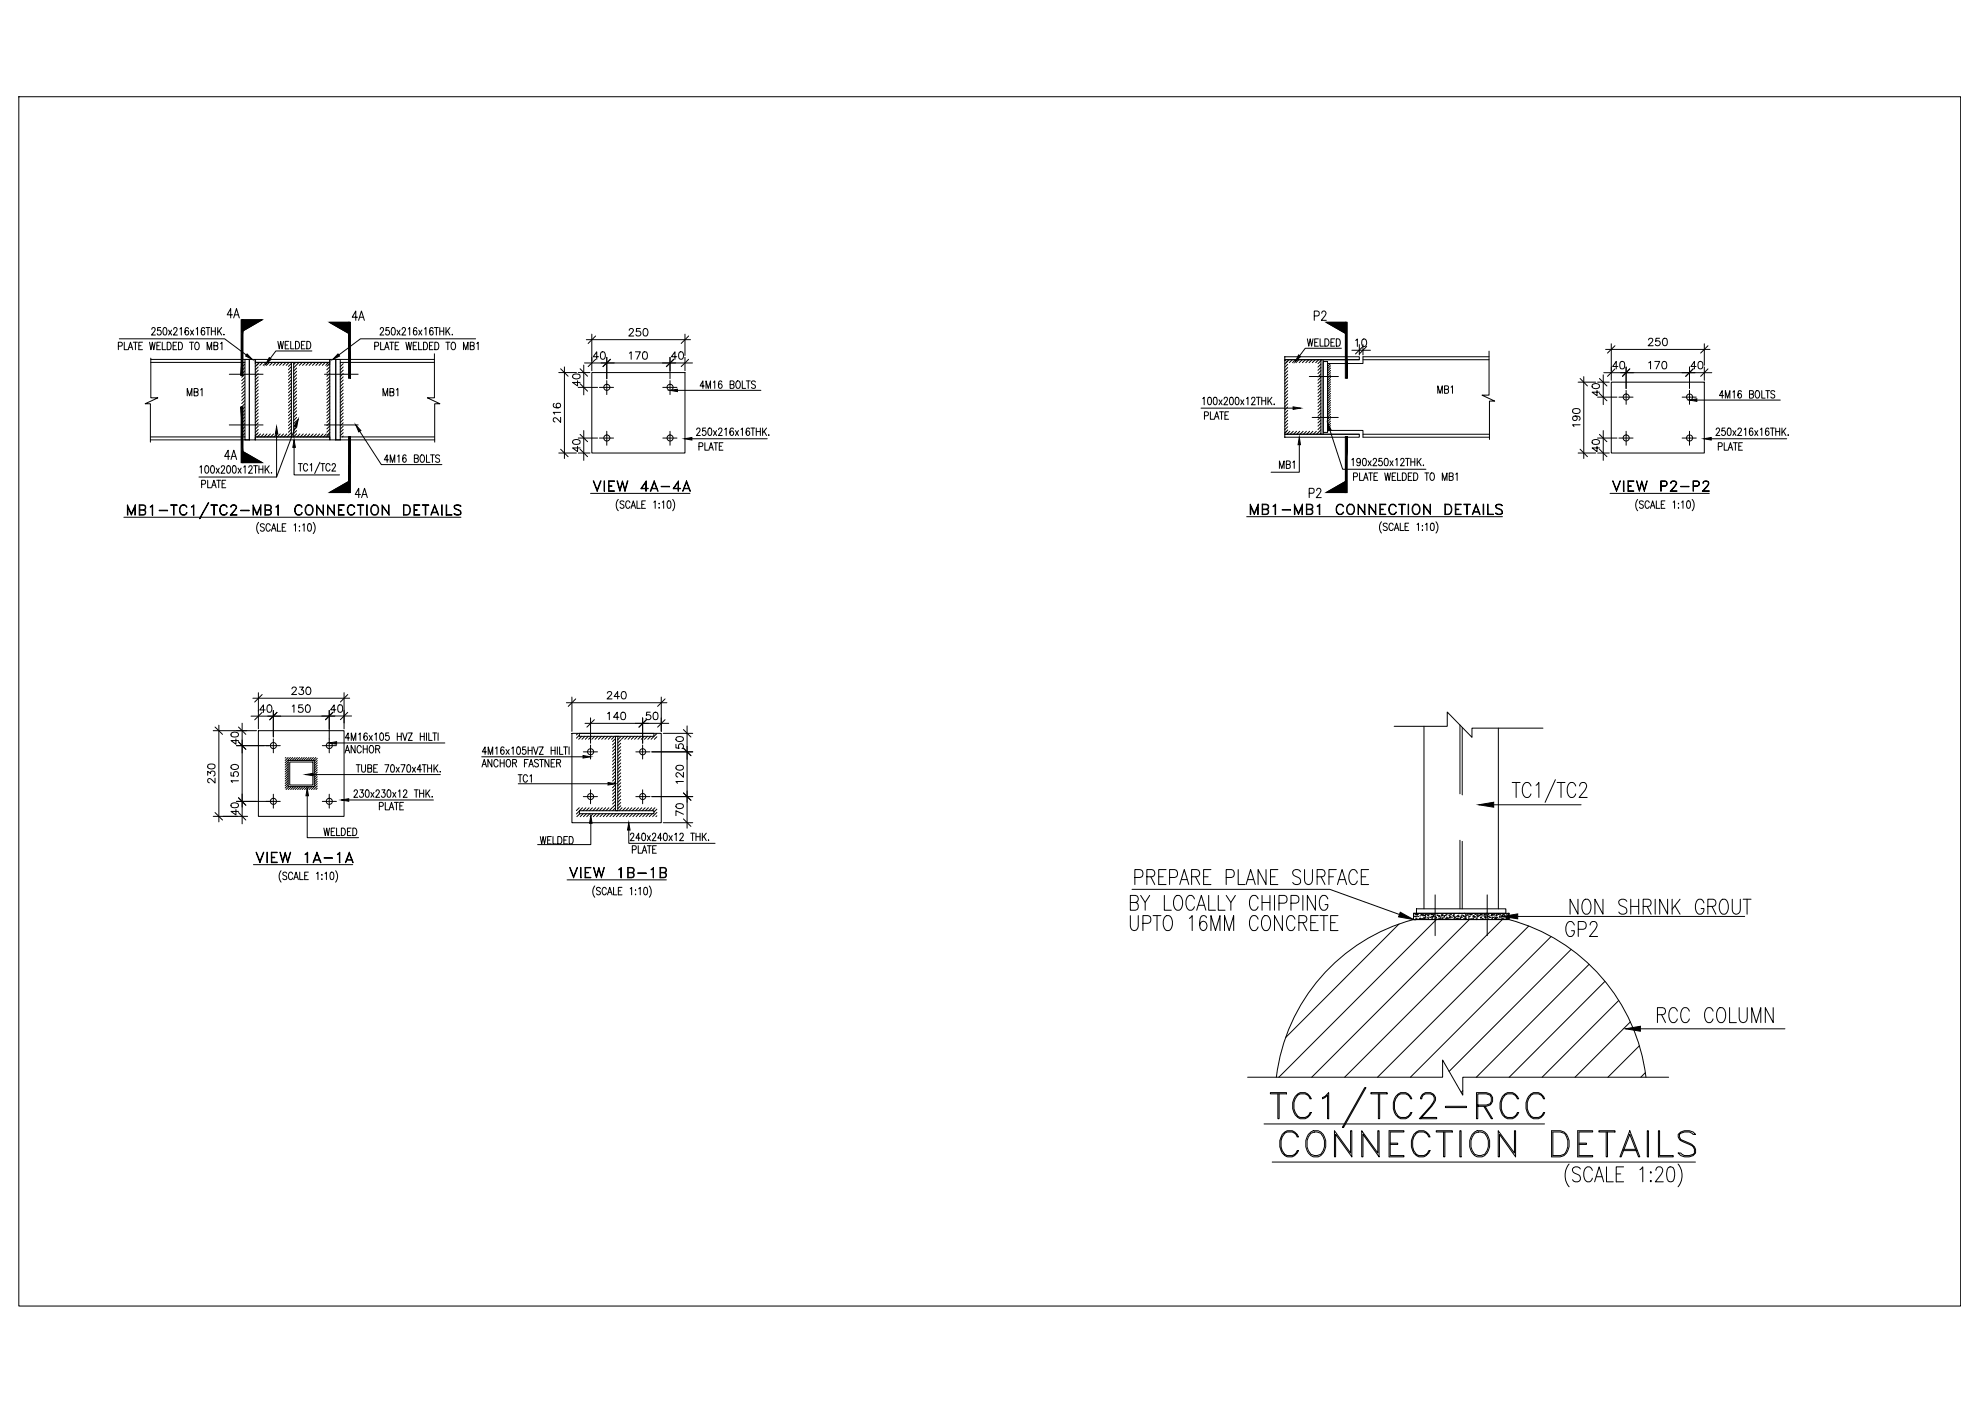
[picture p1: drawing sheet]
<svg xmlns="http://www.w3.org/2000/svg" width="594mm" height="420mm" viewBox="0 0 594 420" stroke-linecap="round" stroke-linejoin="round" font-family="sans-serif">
<!-- layer: S-GA -->
<g fill="none" stroke="#000" stroke-width=".3">
<path d="M5.6 29h582.4v362.7h-582.4zM45.2 107.4v11.9h2.1l-3.8 1.8h1.6v11.5M73 108.7l-.5 .5M73.4 118.2l-.9 .9M73.4 109.3l-.9 .9M73.4 110.3l-.9 .9M73.4 111.3l-.9 .9M73.4 112.2l-.9 .9M73.4 113.3l-.9 .8M73.4 114.2l-.9 .9M73.4 115.2l-.9 .9M73.4 116.2l-.9 .9"/>
<path d="M73.4 117.2l-.9 .9M73.4 119.1l-.9 1M73.5 107.8h1.3v24.1h-1.3zM74.8 107.8h1.8v24.1h-1.8zM76.6 108.9l.2-.2-.2 .3M77.4 110l-.8 .9M77.4 112l-.8 .9M77.4 113l-.8 .9M77.4 115l-.8 .9M77.4 116l-.8 .9M77.4 118l-.8 .8M77.4 118.9l-.8 .9"/>
<path d="M77.4 111l-.8 .9M77.4 114l-.8 .9M77.4 116.9l-.8 .9M77.4 119.9l-.8 .9M77.8 108.7l-1.2 1.3M78.8 108.7l-.9 .9M79.8 108.7l-.9 .9M80.8 108.7l-.9 .9M81.8 108.7l-.9 .9M82.8 108.7l-.9 .9M83.7 108.7l-.8 .9M84.7 108.7l-.9 .9"/>
<path d="M85.7 108.7l-.8 .9M86.7 108.7l-.9 .9M87.4 109l-.9 .9M87.4 110l-.9 .9M87.4 111l-.9 .9M87.4 111.9l-.9 .9M87.4 112.9l-.9 .9M87.4 113.9l-.9 .9M87.4 114.9l-.9 .9M87.4 115.9l-.9 .9M87.4 116.9l-.9 .9M87.4 117.9l-.9 .9"/>
<path d="M87.4 118.8l-.9 .9M87.4 119.9l-.9 .8M88.7 108.7l-.6 .6M89 110.4l-.9 .9M89 112.4l-.9 .9M89 113.3l-.9 .9M89 115.3l-.9 .9M89 116.3l-.9 .9M89 117.3l-.9 .9M89 118.3l-.9 .9M89 119.3l-.9 .9M89 111.4l-.9 .9"/>
<path d="M89 114.3l-.9 .9M89.7 108.7l-1.6 1.6M90.6 108.7l-.8 .9M91.7 108.7l-1 .9M92.6 108.7l-.8 .9M93.6 108.7l-.9 .9M94.6 108.7l-.9 .9M95.6 108.7l-.9 .9M96.6 108.7l-.9 .9M97.6 108.7l-.9 .9M98.2 108.7l-.2 .2M98.6 108.7l-.9 .9"/>
<path d="M98.9 107.8h1.8v24.1h-1.8zM98.9 109.3l-.2 .3M98.9 109l-.9 .9M98.9 110l-.9 .9M98.9 111l-.9 .9M98.9 111.9l-.9 .9M98.9 113l-.9 .8M98.9 113.9l-.9 .9M98.9 114.9l-.9 .9M98.9 115.9l-.9 .9M98.9 116.9l-.9 .9M98.9 117.9l-.9 .9"/>
<path d="M98.9 118.8l-.9 1M98.9 119.9l-.9 .8M100.7 107.8h1.3v24.1h-1.3zM102.3 108.7l-.3 .2M102.9 109.1l-.9 .9M102.9 110l-.9 .9M102.9 111l-.9 .9M102.9 112l-.9 .9M102.9 113l-.9 .9M102.9 114l-.9 .9M102.9 115l-.9 .9M102.9 116l-.9 .9"/>
<path d="M102.9 116.9l-.9 .9M102.9 118l-.9 .8M102.9 118.9l-.9 .9M102.9 119.9l-.9 .9M130.3 106.1v13.2h-2.1l3.7 1.8h-1.5v11.5M177.5 111.7h27.9v24.2h-27.9zM385.3 107.9v22.3M385.5 107.9l-.2 .3M386.2 109.2l-.9 .9M386.2 111.2l-.9 .9M386.2 112.2l-.9 .9M386.2 114.2l-.9 .9"/>
<path d="M386.2 115.2l-.9 .8M386.2 116.1l-.9 .9M386.2 117.2l-.9 .8M386.2 118.1l-.9 .9M386.2 119.1l-.9 .9M386.2 110.2l-.9 .9M386.2 113.2l-.9 .9M386.6 107.9l-1.3 1.2M387.5 107.9l-.9 .9M388.5 107.9l-.9 .9M389.5 107.9l-.9 .9M390.5 107.9l-.9 .9"/>
<path d="M391.5 107.9l-.9 .9M392.5 107.9l-.9 .9M393.5 107.9l-.9 .9M394.4 107.9l-.9 .9M395.4 107.9l-.8 .9M396.1 108.2l-.9 .9M396.1 109.2l-.9 .9M396.1 110.2l-.9 .9M396.1 111.1l-.9 .9M396.1 112.2l-.9 .8M396.1 113.1l-.9 .9M396.1 114.1l-.9 .9"/>
<path d="M396.1 115.1l-.9 .9M396.1 116.1l-.9 .9M396.1 117.1l-.9 .9M396.1 118l-.9 1M396.1 119.1l-.9 .8M396.8 108.4h1.3v21.3h-1.3zM398.3 109l-.2 .2M399 112.5l-.9 .8M399 109l-.9 .9M399 109.7l-.9 .9M399 110.4l-.9 .9M399 111.1l-.9 .9"/>
<path d="M399 111.8l-.9 .9M399 113.2l-.9 .9M399 113.8l-.9 .9M399 114.5l-.9 .9M399 115.2l-.9 .9M399 115.9l-.9 .9M399 116.6l-.9 .9M399 117.3l-.9 .9M399 118l-.9 .9M399 118.7l-.9 .9M399 119.4l-.9 .9M446.5 105.3v13.2h-2.1l3.8 1.8h-1.5v11.5"/>
<path d="M483.2 114.6h27.9v21.3h-27.9zM73.4 121.1l-.9 .9M73.4 124.1l-.9 .9M73.4 120.2l-.9 .8M73.4 122.1l-.9 .9M73.4 123.1l-.9 .9M73.4 125.1l-.9 .9M73.4 126.1l-.9 .9M73.4 127.1l-.9 .8M73.4 128l-.9 .9M73.4 129l-.9 .9M73.4 130l-.9 .9"/>
<path d="M73.4 131h.1M77.4 121.9l-.8 .9M77.4 124.9l-.8 .8M77.4 125.8l-.8 .9M77.4 127.8l-.8 .9M77.4 128.8l-.8 .9M77.4 129.8l-.8 .9 .5-.6M77.4 120.9l-.8 .9M77.4 122.9l-.8 .9M77.4 123.8l-.8 1M77.4 126.8l-.8 .9M78.1 130.1l-.9 .9"/>
<path d="M79.1 130.1l-.9 .9M80.1 130.1l-.9 .9M81.1 130.1l-.9 .9M82.1 130.1l-.9 .9M83 130.1l-.9 .9M84 130.1l-.9 .9M85 130.1l-.9 .9M86 130.1l-.9 .9M87.4 120.8l-.9 .9M87.4 121.8l-.9 .9M87.4 122.8l-.9 .9M87.4 123.8l-.9 .9"/>
<path d="M87.4 124.8l-.9 .9M87.4 125.8l-.9 .9M87.4 126.8l-.9 .8M87.4 127.7l-.9 .9M87.4 128.7l-.9 .9M87.4 129.7l-1.3 1.3M87.4 130.7l-.3 .3M89 120.2l-.9 .9M89 121.3l-.9 .8M89 122.2l-.9 .9M89 123.2l-.9 .9M89 124.2l-.9 .9"/>
<path d="M89 125.2l-.9 .9M89 126.2l-.9 .9M89 127.2l-.9 .9M89 128.2l-.9 .8M89 129.1l-.9 .9M89 130.1l-.9 .9M89.9 130.1l-.9 .9M90.9 130.1l-.8 .9M91.9 130.1l-.9 .9M92.9 130.1l-.9 .9M93.9 130.1l-.9 .9M94.9 130.1l-.9 .9"/>
<path d="M95.9 130.1l-.9 .9M96.9 130.1l-.9 .9M97.8 130.1l-.8 .9M98.8 130.1l-.9 .9M98.9 120.8l-.9 .9M98.9 121.8l-.9 .9M98.9 122.8l-.9 .9M98.9 123.8l-.9 .9M98.9 124.8l-.9 .9M98.9 125.8l-.9 .9M98.9 126.8l-.9 .8M98.9 127.7l-.9 .9"/>
<path d="M98.9 128.7l-.9 .9M98.9 129.7l-.9 .9M98.9 130.7l-.3 .3M102.9 120.9l-.9 .9M102.9 121.9l-.9 .9M102.9 122.9l-.9 .9M102.9 123.8l-.9 1M102.9 124.9l-.9 .8M102.9 125.8l-.9 .9M102.9 126.8l-.9 .9M102.9 127.8l-.9 .9M102.9 128.8l-.9 .9"/>
<path d="M102.9 129.8l-.9 .9M102.9 130.8l-.2 .2M386.2 120.1l-.9 .9M386.2 121.1l-.9 .9M386.2 122.1l-.9 .9M386.2 123.1l-.9 .9M386.2 124.1l-.9 .8M386.2 125l-.9 .9M386.2 126l-.9 .9M386.2 127l-.9 .9M386.2 129l-.9 .9 .5-.6M386.2 128l-.9 .9"/>
<path d="M386.8 129.3l-.9 .9M387.8 129.3l-.9 .9M388.8 129.3l-.9 .9M389.8 129.3l-.9 .9M390.8 129.3l-.9 .9M391.8 129.3l-.9 .9M392.7 129.3l-.8 .9M393.7 129.3l-.9 .9M394.7 129.3l-.9 .9M396.1 120l-.9 .9M396.1 121l-.9 .9M396.1 122l-.9 .9"/>
<path d="M396.1 123l-.9 .9M396.1 124l-.9 .9M396.1 125l-.9 .9M396.1 126l-.9 .8M396.1 126.9l-.9 .9M396.1 127.9l-.9 .9M396.1 128.9l-1.3 1.3M396.1 129.9l-.3 .3M399 124.9l-.9 .9M399 120.1l-.9 .9M399 120.7l-.9 .9M399 121.4l-.9 .9"/>
<path d="M399 122.1l-.9 .9M399 122.8l-.9 .9M399 123.5l-.9 .9M399 124.2l-.9 .9M399 125.6l-.9 .9M399 126.3l-.9 .9M399 127l-.9 .9M399 127.6l-.9 .9M399 128.4l-.7 .7M399 129v.1M77.5 219.1h25.7v25.7h-25.7zM171.5 219.9h26.8v26.8h-26.8z"/>
<path d="M418.1 217.8h15.9v-4.3l7.4 7.6v-2.7h21.3M339.5 266.7h59.3l20.9 7.5M423.9 275.8h28.6M423.9 275.8a55.8 55.8 0 0 0-41.1 47.2M424.8 272.6h26.8v1.3h-26.8zM424.8 273.9h-.9h28.6v1.9h-28.6v-1.9v1.9M452.5 273.9v1.9M452.5 275.8a55.8 55.8 0 0 1 41.1 47.2M374.2 323.1h58.4v-5.2l6.1 10.5v-5.3h61.7"/>
</g>
<!-- layer: S-BOLTS -->
<g fill="none" stroke="#000" stroke-width=".3">
<path d="M68.8 112.2h10.1M97.3 112.2h10.1M179.8 116.2h4.2M182 114.1v4.2M198.8 116.2h4.2M200.9 114.1v4.2M392.7 112.9h8.7M485.5 119.1h4.2M487.7 117.1v4.2M504.5 119.1h4.2M506.7 117.1v4.2M68.8 127.4h10.1"/>
<path d="M97.3 127.4h10.1M179.8 131.4h4.2M182 129.3v4.2M198.8 131.4h4.2M200.9 129.3v4.2M393.5 125.2h7.8M485.5 131.4h4.2M487.7 129.3v4.2M504.5 131.4h4.2M506.7 129.3v4.2M79.8 223.6h4.2M82 221.6v4.2"/>
<path d="M82 238.2v4.2M96.7 223.6h4.2M98.7 221.6v4.2M98.7 238.2v4.2M174.9 225.5h4.3M174.9 238.9h4.3M177.1 223.4v4.2M177.1 236.9v4.2M190.7 225.5h4.2M190.7 238.9h4.2M192.7 223.4v4.2M192.7 236.9v4.2"/>
<path d="M79.8 240.3h4.2M96.7 240.3h4.2"/>
<circle cx="182" cy="116.2" r=".91"/>
<circle cx="200.9" cy="116.2" r=".91"/>
<circle cx="487.7" cy="119.1" r=".91"/>
<circle cx="506.7" cy="119.1" r=".91"/>
<circle cx="182" cy="131.4" r=".91"/>
<circle cx="200.9" cy="131.4" r=".91"/>
<circle cx="487.7" cy="131.4" r=".91"/>
<circle cx="506.7" cy="131.4" r=".91"/>
<circle cx="82" cy="223.6" r=".91"/>
<circle cx="98.8" cy="223.6" r=".91"/>
<circle cx="177.1" cy="238.9" r=".91"/>
<circle cx="177.1" cy="225.5" r=".91"/>
<circle cx="192.7" cy="225.5" r=".91"/>
<circle cx="192.7" cy="238.9" r=".91"/>
<circle cx="82" cy="240.3" r=".91"/>
<circle cx="98.8" cy="240.3" r=".91"/>
</g>
<!-- layer: S-DIM-20 -->
<g fill="none" stroke="#000" stroke-width=".3">
<path d="M188.7 99.1l.4-.6h.4l.5 .4-.4 .8-1 1.1h1.4M192 98.5h-1.1l-.1 1a.8 .8 0 0 1 1.2 0 .8 .8 0 0 1-.2 1.2 .8 .8 0 0 1-1.1-.4M193.1 98.7a.69 .69 0 0 1 1.1 .2 1.07 1.07 0 0 1 .1 1.3 1.07 1.07 0 0 1-1.2 .5l-.3-.9zM35.8 101.6h31.6l6.5 4.9M93.5 105.3h-10.8l-1.7 2.2M142.6 101.6h-34.5l-6.5 4.9M167.6 111.7h5.3M169.3 110v27.5M171.8 112.5l.9-.3a.98 .98 0 0 1 1.3 .6v.2a1.22 1.22 0 0 1-1.2 .6 1.22 1.22 0 0 1-1.1-.8zM173.2 114.2v1.6l-1.5-1.1h2.3M173.4 116.2h5.8M173.4 111.7h3.5"/>
<path d="M175.1 109.5v8.9M175.3 108.9h8.9M175.8 101.9h31.3M177.5 100.2v11M179.5 107h-1.6l1.1-1.5v2.3M180.3 108.9h22.3M180.4 105.6a.74 .74 0 0 1 1 .3 1.04 1.04 0 0 1 .1 1.3 1.04 1.04 0 0 1-1.1 .4l-.3-.8zM182 107.2v6.4M188.7 105.9l.6-.4v2.3M190.6 105.5h1.4l-1 2.3M193 105.6a.8 .8 0 0 1 1.1 .3l.1 .5a1 1 0 0 1-.7 1.4h-.2a1.49 1.49 0 0 1-.3-2.2zM198.7 108.9h9"/>
<path d="M200.9 107.2v6.4M203 107h-1.6l1-1.5v2.3M203.2 117.1h25M203.8 105.6a.74 .74 0 0 1 1.1 .3 1.04 1.04 0 0 1 .1 1.3 1.04 1.04 0 0 1-1.2 .4l-.3-.8zM205.4 100.2v6.4M205.4 107.2v4M402.3 104.5h-10.9l-1.7 2.2M405.4 105h5.6M406.5 102.1l.5-.4v2.2M407.6 103.3v3.1M408.7 101.8a.69 .69 0 0 1 1 .3 1.07 1.07 0 0 1 .1 1.2 1.07 1.07 0 0 1-1.1 .5l-.3-.8zM408.7 103.3v3.1"/>
<path d="M473.3 114.6h5.3M475 113v24.5M477.5 115.4a1.39 1.39 0 0 1 2.2 .3v.2a1.26 1.26 0 0 1-2.3 0zM478.9 117.1v1.6l-1.5-1.1h2.3M479.1 119.1h5.8M479.1 114.6h3.5M480.8 112.4v8.9M481 111.8h8.9M481.5 104.8h31.3M483.2 103.1v11M485.2 109.9h-1.6l1.1-1.5v2.2M486 111.8h22.3"/>
<path d="M486 108.5a.74 .74 0 0 1 1.1 .3l.1 .6a.93 .93 0 0 1-.8 1.2 1.43 1.43 0 0 1-.4-2.1zM487.7 110.1v6.4M494.4 102l.2-.5 .6-.1 .4 .3 .1 .4-1.4 1.6h1.5M494.4 108.8l.6-.4v2.2M496.2 108.4h1.5l-1 2.2M497.7 101.4h-1.1l-.1 1a.79 .79 0 0 1 1.2 0 .79 .79 0 0 1-.1 1.2 .79 .79 0 0 1-1.2-.3M498.7 108.5a.7 .7 0 0 1 1.1 .3v.6a.93 .93 0 0 1-.8 1.2 1.39 1.39 0 0 1-.3-2.1zM498.9 101.5a.76 .76 0 0 1 1 .4l.1 .5a.98 .98 0 0 1-.6 1.3h-.2a1.44 1.44 0 0 1-.3-2.2zM504.4 111.8h8.9M506.7 110.1v6.4M508.6 109.9h-1.5l1-1.5v2.2M508.9 120h25"/>
<path d="M509.5 108.5a.74 .74 0 0 1 1.1 .3l.1 .6a.93 .93 0 0 1-.9 1.2 1.43 1.43 0 0 1-.3-2.1zM511.1 103.1v6.4M511.1 110.1v4M82.9 130.2v12.9h-23.2M88.2 134.2v8.2h13.6M88.7 127.8l-5.8 15.3M107.9 129.3l6.5 10h18.1M166.2 121l-.2 .1a.76 .76 0 0 0 .3 1.1 1.21 1.21 0 0 0 1.8-.6 .7 .7 0 0 0-.7-.7 .7 .7 0 0 0-.7 .7 .7 .7 0 0 0 .7 .7M167.6 135.9h5.3M168.1 125.2v1.5l-1.5-1.4-.5 .1-.2 .3 .1 .6 .4 .2M168.1 123.7h-2.2l.4 .5M171.8 132.1a1.4 1.4 0 0 1 2.2 .3v.2a1.3 1.3 0 0 1-2.3 0z"/>
<path d="M173.2 133.8v1.6l-1.5-1.1h2.3M173.4 131.4h5.8M173.4 135.9h3.5M175.1 129.1v9M207.5 131.6h22.6M360.2 122.4h27.6M389.7 133.4v8.2h-8.5M398.8 129l3.8 11.7h25M471.7 122.8l.8-.3a1 1 0 0 1 1.4 .7v.2a1.3 1.3 0 0 1-2.3 0zM472.3 124.8a.68 .68 0 0 1 .6 .9 .68 .68 0 0 1-1.1 .3 .68 .68 0 0 1 .1-1.1l.4-.1a1.04 1.04 0 0 1 1.6 .8l-.4 .4M473.3 135.9h5.3M473.9 127.4h-2.3l.4 .5"/>
<path d="M477.5 132.1a1.39 1.39 0 0 1 2.2 .3v.2a1.26 1.26 0 0 1-2.3 0zM478.9 133.8v1.6l-1.5-1.1h2.3M479.1 131.4h5.8M479.1 135.9h3.5M480.8 129.1v9M513.2 131.6h22.6M63.9 219.1h13M65.6 217.5v29M69.4 219.9a1.32 1.32 0 0 1 2.1 .5 1.3 1.3 0 0 1-2.2 0zM72.6 216.9v8.9M75.3 214.8h8.9M75.8 209.4h29.1"/>
<path d="M77.5 207.7v10.9M79.5 212.9h-1.6l1.1-1.5v2.2M80.3 214.8h20.1M80.4 211.5a.69 .69 0 0 1 1 .3 1.07 1.07 0 0 1 .1 1.3 1.07 1.07 0 0 1-1.1 .4l-.3-.8zM82 213.1v7.9M87.6 206.6l.4-.5h.4l.5 .4-.4 .7-1 1.1h1.5M87.6 211.8l.6-.4v2.2M89.8 206.1h1.2l-.6 .8a.76 .76 0 0 1 .5 1.2 .76 .76 0 0 1-1.3-.2M90.7 211.4h-1.1l-.1 1a.8 .8 0 0 1 1.3 0 .8 .8 0 0 1-.2 1.2 .8 .8 0 0 1-1.2-.4M91.9 211.5a.69 .69 0 0 1 1 .3 1.07 1.07 0 0 1 .1 1.3 1.07 1.07 0 0 1-1.1 .4l-.3-.8zM92 206.2a.69 .69 0 0 1 1.1 .3 1.07 1.07 0 0 1 .1 1.2 1.07 1.07 0 0 1-1.2 .5 1.67 1.67 0 0 1 0-2zM96.5 214.7h8.9"/>
<path d="M98.7 213v8.6M100.7 212.9h-1.5l1-1.5v2.2M101.6 211.5a.8 .8 0 0 1 1.1 .3l.1 .5a1 1 0 0 1-.7 1.3h-.2a1.49 1.49 0 0 1-.3-2.1zM103.2 207.7v10.9M169.9 210.7h30.1M171.5 209.1v10.2M175.4 216.9h19M177.1 215.3v7.6M182.1 207.9l.3-.4 .6-.1 .4 .6-1.4 1.6h1.5M182.2 214l.5-.4v2.2M185.6 215.1h-1.6l1.1-1.5v2.2M185.8 208.9h-1.6l1-1.5v2.2"/>
<path d="M186.5 213.7a.69 .69 0 0 1 1 .3 1.07 1.07 0 0 1 .1 1.3 1.07 1.07 0 0 1-1.1 .4l-.3-.8zM186.6 207.5a.74 .74 0 0 1 1.1 .3 1.05 1.05 0 0 1 .1 1.3 1.05 1.05 0 0 1-1.2 .4 1.66 1.66 0 0 1 0-2zM190.5 216.9h10M192.7 215.3v7.6M195 213.6h-1.1l-.1 1a.79 .79 0 0 1 1.2-.1 .79 .79 0 0 1-.1 1.2 .79 .79 0 0 1-1.2-.3M196.1 213.7a.74 .74 0 0 1 1.1 .3l.1 .6a.98 .98 0 0 1-.6 1.2h-.2a1.45 1.45 0 0 1-.4-2.1zM198.3 209.1v10.2M198.9 219.9h8.8M206.1 217.7v10M62.3 232.5v-1.2l.8 .7a.75 .75 0 0 1 .7-.7 .75 .75 0 0 1 .8 .6 .75 .75 0 0 1-.5 .8M62.4 229.4l.8-.3a.93 .93 0 0 1 1.3 .9 1.26 1.26 0 0 1-2.2 0zM64.5 233.4v1.4l-1.6-1.3-.4 .1-.2 .3 .1 .6 .4 .3"/>
<path d="M69.3 231.6v1.1l.9 .1a.78 .78 0 0 1 0-1.2 .78 .78 0 0 1 1.2 .2 .78 .78 0 0 1-.4 1.1M69.4 229.6a1.32 1.32 0 0 1 2.1 .5 1.26 1.26 0 0 1-2.2 0zM70.8 221.6v1.6l-1.5-1.1h2.2M70.9 223.6h9.8M71.5 234.2h-2.2l.4 .5M72.6 238.1v9M72.6 221.9v20.1M92.1 238.6v12.6h15.4M93.9 232.3h38.2M100.9 222.8h32.5M104.6 239.9h25.4M144.5 227h30.4"/>
<path d="M155.4 235h26.9M195.5 225.5h12.2M195.5 238.9h12.2M202.7 223.2v1.1l1 .1a.79 .79 0 0 1-.1-1.2 .79 .79 0 0 1 1.2 .1 .79 .79 0 0 1-.3 1.2M202.8 229.8l.9-.3a.98 .98 0 0 1 1.2 .6 1.16 1.16 0 0 1-1.1 .9 1.16 1.16 0 0 1-1.1-.9zM202.8 221.2l.9-.3a.98 .98 0 0 1 1.2 .6 1.16 1.16 0 0 1-1.1 .9 1.16 1.16 0 0 1-1.1-.9zM204.9 234.4h-2.2l.4 .5M204.9 231.6v1.5l-1-1.1-.8-.3-.4 .4v.5l.6 .4M206.1 223.8v24.6M63.9 244.8h10.4M69.4 241.1a1.32 1.32 0 0 1 2.1 .5 1.3 1.3 0 0 1-2.2 0zM70.8 242.8v1.6l-1.5-1.1h2.2"/>
<path d="M70.9 240.3h10.6M177.2 246.9v6.4h-16M188.6 248.9v4h25.8M198.9 246.7h8.8M202.8 241.3l.9-.3a.98 .98 0 0 1 1.2 .7 1.16 1.16 0 0 1-1.1 .8 1.16 1.16 0 0 1-1.1-.8zM204.9 244.2l-2.2-1.1v1.5M447.9 241.4h26.2M455.1 274.8h68.1M491.9 308.5h43.4"/>
</g>
<!-- layer: 0 -->
<g fill="none" stroke="#000" stroke-width=".3">
<path d="M168.1 110.6l2.3 2.2M174 115.1l2.2 2.2M174 110.6l2.2 2.2M178.6 107.8l-2.2 2.2M178.6 100.8l-2.2 2.2M183.1 107.8l-2.3 2.2M202.1 107.8l-2.3 2.2M206.5 107.8l-2.2 2.2M206.5 100.8l-2.2 2.2M408.7 103.9l-2.2 2.2M409.8 103.9l-2.2 2.2M473.9 113.5l2.2 2.3"/>
<path d="M479.7 118l2.2 2.2M479.7 113.5l2.2 2.3M484.3 110.6l-2.2 2.3M484.3 103.7l-2.2 2.2M488.8 110.6l-2.2 2.3M507.8 110.6l-2.3 2.3M512.2 110.6l-2.2 2.3M512.2 103.7l-2.2 2.2M168.1 134.7l2.3 2.3M174 130.3l2.2 2.2M174 134.7l2.2 2.3M473.9 134.7l2.2 2.3"/>
<path d="M479.7 130.3l2.2 2.2M479.7 134.7l2.2 2.3M64.5 218l2.2 2.2M71.5 218l2.2 2.2M78.6 213.6l-2.2 2.3M78.6 208.3l-2.2 2.2M83.1 213.6l-2.2 2.3M99.8 213.6l-2.2 2.2M104.3 213.6l-2.2 2.2M104.3 208.3l-2.2 2.2M172.6 209.6l-2.2 2.3M178.2 215.8l-2.2 2.3"/>
<path d="M193.9 215.8l-2.3 2.3M199.4 209.6l-2.2 2.3M199.4 215.8l-2.2 2.3M204.9 218.8l2.3 2.2M71.5 222.5l2.2 2.2M71.5 239.2l2.2 2.3M204.9 224.4l2.3 2.2M204.9 237.8l2.3 2.2M64.5 243.7l2.2 2.2M71.5 243.7l2.2 2.2M204.9 245.6l2.3 2.2"/>
</g>
<!-- layer: S-SUBTITLE-100 -->
<g fill="none" stroke="#000" stroke-width=".3">
<path d="M69.7 94.4h-1.6l1.1-1.8v2.7M70.1 95.3l.8-2.7 .9 2.7M70.4 94.4h1M107.2 95.1h-1.6l1.1-1.8v2.8M107.5 96.1l.9-2.8 .9 2.8M107.9 95.1h1M394.1 94.8h1a.76 .76 0 0 0 .5-.8 .76 .76 0 0 0-.5-.7h-1v2.8M396.4 94l.4-.7h.4l.5 .5-.4 1-1 1.3h1.4M68.9 136.9h-1.5l1-1.9v2.8M69.3 137.8l.8-2.8 .9 2.8M69.6 136.9h1.1M37.1 155.1h101.1"/>
<path d="M38.2 151.4l1.2 2.7 1.2-2.7v3.1l-.2-2.4-1 2.4-1-2.4v2.4h-.2zM41.9 152.9l1.5-.2 .2-.3-.2-.7-1.5-.2v2.9l1.5-.2 .2-.3-.2-.7-1.5-.2M43 152.9a.81 .81 0 0 1 .7 .8 .81 .81 0 0 1-.7 .8h-1.2v-3.1h1.2a.81 .81 0 0 1 .7 .8 .81 .81 0 0 1-.7 .8M45.1 152l.7-.6v3.1l-.2-2.8zM47.7 153h2.6v.2h-2.6zM51.2 151.4l1.9 .1zM52 151.5v3h.2v-3M54.1 151.8a1.1 1.1 0 0 1 1.1-.4 1.1 1.1 0 0 1 .9 .7 1.09 1.09 0 0 0-1.3-.6 1.09 1.09 0 0 0-.8 1.1 1.32 1.32 0 0 0 1.3 1.8l.8-.6a1.16 1.16 0 0 1-1.4 .7 1.16 1.16 0 0 1-.9-1.2zM57.4 152l.7-.6v3.1l-.1-2.8zM62.5 150.8h.1l-2.8 4.7zM63.2 151.4l2 .1zM64.1 151.5v3h.2v-3"/>
<path d="M66.2 151.8a1.11 1.11 0 0 1 1.9 .3 1.09 1.09 0 0 0-1.2-.6 1.09 1.09 0 0 0-.8 1.1 1.31 1.31 0 0 0 1.3 1.8l.7-.6a1.16 1.16 0 0 1-1.3 .7 1.16 1.16 0 0 1-.9-1.2zM69.2 154.4l1.9 .1h-2.1l1.4-1.5a.99 .99 0 0 0 .3-1.3l-.9-.2-.6 .6 .1-.4a1.05 1.05 0 0 1 1.4-.2 .71 .71 0 0 1 .1 1.1l-1.6 1.9M72.2 153h2.5v.2h-2.5zM75.9 151.4l1.2 2.7 1.1-2.7v3.1l-.1-2.4-1 2.4-1.1-2.4-.1 2.4zM79.6 152.9l1.5-.2 .2-.3-.2-.7-1.5-.2v2.9l1.5-.2 .2-.3-.2-.7-1.5-.2M80.6 152.9l.5 .1a.82 .82 0 0 1 .3 .9 .82 .82 0 0 1-.8 .6h-1.2v-3.1l1.7 .1a.82 .82 0 0 1 .3 .9 .82 .82 0 0 1-.8 .6M82.7 152l.8-.6v3.1l-.2-2.8zM88.7 151.8a1.1 1.1 0 0 1 1-.4 1.1 1.1 0 0 1 .9 .7 1.09 1.09 0 0 0-1.2-.6 1.09 1.09 0 0 0-.9 1.1 1.32 1.32 0 0 0 1.4 1.8l.7-.6a1.16 1.16 0 0 1-1.3 .7 1.16 1.16 0 0 1-.9-1.2zM91.8 151.8a1.31 1.31 0 0 1 1.7-.2 1.31 1.31 0 0 1 .4 1.7 1.21 1.21 0 0 1-1.2 1.2 1.21 1.21 0 0 1-1.2-1.2zM92.1 151.7a1.06 1.06 0 0 1 1.6 .9 1.36 1.36 0 0 1-1.1 1.8 1.66 1.66 0 0 1-.5-2.7zM94.9 151.4l2 2.7 .1-2.7v3.1l-1.9-2.7v2.7h-.2zM98.2 151.4l1.9 2.7v-2.7h.2v3.1l-1.9-2.7-.2 2.7z"/>
<path d="M101.5 151.4h1.8l-1.7 .1v2.9l1.7 .1h-1.8zM101.6 152.9h.9l-.9 .1M104.5 151.8a1.11 1.11 0 0 1 1.9 .3 1.09 1.09 0 0 0-1.2-.6 1.09 1.09 0 0 0-.9 1.1 1.31 1.31 0 0 0 1.3 1.8l.8-.6a1.16 1.16 0 0 1-1.3 .7 1.16 1.16 0 0 1-.9-1.2zM107.2 151.4l1.9 .1zM108 151.5v3l.2-3M108.1 148.3h-1.6l1.1-1.9v2.8M108.4 149.2l.9-2.8 .9 2.8M108.8 148.3h1M110 151.4h.1v3.1h-.1zM111.5 151.8a1.16 1.16 0 0 1 1.3-.4 1.16 1.16 0 0 1 .8 1.2 1.36 1.36 0 0 1-.3 1.5 1.36 1.36 0 0 1-1.5 .3 1.97 1.97 0 0 1-.3-2.6zM111.8 151.7a1.03 1.03 0 0 1 1.1-.1 1.03 1.03 0 0 1 .5 1 1.31 1.31 0 0 1-1.2 1.8 1.63 1.63 0 0 1-.4-2.7zM114.6 151.4l1.9 2.7v-2.7h.2v3.1l-2-2.7v2.7h-.1z"/>
<path d="M121 151.4h1a1.64 1.64 0 0 1 1.1 1.5 1.64 1.64 0 0 1-1.1 1.6h-1zM121.1 151.5a1.49 1.49 0 0 1 1.8 1 1.49 1.49 0 0 1-.9 1.9h-.9zM124.1 151.4h1.8l-1.6 .1v2.9l1.6 .1h-1.8zM124.3 152.9h.9l-.9 .1M126.6 151.4l2 .1zM127.5 151.5v3h.2v-3M129.5 153.8h1.7M129.6 153.6h1.5M130.4 151.4l1.1 3.1-1.1-2.7-1.1 2.7h-.1zM132.4 151.4h.2v3.1h-.2zM133.8 151.4h.2v3l1.6 .1h-1.8zM136.2 151.8a1.46 1.46 0 0 1 2.1 0h-.3a1.14 1.14 0 0 0-1.7 0l.2 .6 .3 .2a1.52 1.52 0 0 1 1.5 1.5 1.46 1.46 0 0 1-2.1 0h.3a1.14 1.14 0 0 0 1.6 0 .82 .82 0 0 0-.6-1.1l-1-.4z"/>
<path d="M177.1 148h29.8M177.9 144.2l1.2 2.7 1-2.7h.2l-1.2 3.1zM181.2 144.2l.1 3.1zM182.5 144.2h1.8v.2h-1.7v2.8l1.7 .1h-1.8zM182.6 145.7h.9v.2h-.9M185 144.2h.2l.7 2.7 .8-2.7 .7 2.7 .7-2.7h.2l-.9 3.1-.7-2.6-.8 2.6zM192.3 146.4l2.1 .2h-2.2l1.6-2.4v3.1h-.2v-2.6l-1.3 1.9M195.3 146.6h1.8M195.5 146.4h1.4M196.2 144.2l1.2 3.1-1.2-2.6-1 2.6h-.2zM198.3 145.9l2.5 .1zM202 146.4l2.1 .2h-2.2l1.6-2.4v3.1l-.2-2.6-1.3 1.9"/>
<path d="M205 146.6h1.8M205.1 146.4h1.5M205.9 144.2l1.2 3.1h-.2l-1-2.6-1.2 2.6zM373.9 155h76.7M374.9 151.2l1.2 2.7 1.2-2.7v3.1h-.1v-2.4l-1.1 2.4-1-2.4v2.4h-.2zM378.6 152.7l1.6-.2v-1l-1.6-.1v2.8l1.6-.2v-1l-1.6-.2M379.7 152.7a.85 .85 0 0 1 .8 .6 .85 .85 0 0 1-.3 .9l-1.7 .1v-3.1h1.2a.84 .84 0 0 1 .8 1l-.3 .5-.5 .1M381.8 151.8l.7-.6v3.1h-.1v-2.8l-.6 .4zM384.5 152.8l2.5 .2zM388.2 151.2l1.2 2.7 1.2-2.7v3.1h-.2v-2.4l-1 2.4-1.1-2.4v2.4h-.1zM391.9 152.7l1.5-.2v-1l-1.5-.1v2.8l1.5-.2v-1l-1.5-.2M392.6 147.9h1a.78 .78 0 0 0 .5-.7 .78 .78 0 0 0-.5-.8h-1v2.8"/>
<path d="M393 152.7a.85 .85 0 0 1 .7 .6 .85 .85 0 0 1-.3 .9l-1.6 .1v-3.1h1.2a.84 .84 0 0 1 .7 1l-.3 .5-.4 .1M394.9 147.1v-.4l.4-.3 .6 .2 .2 .4-.3 .9-1.1 1.3h1.5M395 151.8l.8-.6v3.1h-.2v-2.8l-.6 .4zM401 151.7a1.07 1.07 0 0 1 1.1-.5 1.07 1.07 0 0 1 .8 .7 1.12 1.12 0 0 0-1.2-.5 1.12 1.12 0 0 0-.9 1 1.38 1.38 0 0 0 1.4 1.8l.7-.6a1.16 1.16 0 0 1-1.3 .7 1.16 1.16 0 0 1-.9-1.2zM404.1 151.7a1.14 1.14 0 0 1 1.3-.5 1.14 1.14 0 0 1 .8 1.2 1.38 1.38 0 0 1-.3 1.5 1.38 1.38 0 0 1-1.5 .3 1.97 1.97 0 0 1-.3-2.5zM404.4 151.5a1.11 1.11 0 0 1 1.7 .9 1.38 1.38 0 0 1-1.3 1.8 1.66 1.66 0 0 1-.4-2.7zM407.3 151.2l1.9 2.7v-2.7h.1v3.1l-1.9-2.6-.1 2.6zM410.5 151.2l2 2.7 .1-2.7v3.1l-1.9-2.6v2.6h-.2zM413.8 151.2h1.8v.2h-1.7v2.8l1.7 .1h-1.8zM413.9 152.7h.9v.1h-.9M416.8 151.7a1.07 1.07 0 0 1 1.1-.5 1.07 1.07 0 0 1 .8 .7 1.12 1.12 0 0 0-1.2-.5 1.12 1.12 0 0 0-.9 1 1.38 1.38 0 0 0 1.4 1.8l.7-.6a1.16 1.16 0 0 1-1.3 .7 1.16 1.16 0 0 1-.9-1.2zM419.5 151.2h1.9v.2h-1.9z"/>
<path d="M420.3 151.4v2.9h.2v-2.9M422.3 151.2l.1 3.1zM423.8 151.7a1.14 1.14 0 0 1 1.3-.5 1.14 1.14 0 0 1 .7 1.2 1.38 1.38 0 0 1-.2 1.5 1.38 1.38 0 0 1-1.5 .3 1.97 1.97 0 0 1-.3-2.5zM424.1 151.5a1.1 1.1 0 0 1 1.6 .9 1.38 1.38 0 0 1-1.2 1.8 1.69 1.69 0 0 1-.4-2.7zM426.9 151.2l2 2.7 .1-2.7v3.1l-1.9-2.6v2.6h-.2zM433.3 151.2h1.1a1.69 1.69 0 0 1 1 1.6 1.69 1.69 0 0 1-1 1.5h-1.1zM433.5 151.4a1.49 1.49 0 0 1 1.7 1 1.49 1.49 0 0 1-.8 1.8h-.9zM436.4 151.2h1.8v.2h-1.6v2.8l1.6 .1h-1.8zM436.6 152.7h.9v.1h-.9M439 151.2h1.9v.2h-1.9zM439.9 151.4v2.9h.1v-2.9M441.8 153.6h1.8"/>
<path d="M441.9 153.4h1.5M442.7 151.2l1.2 3.1h-.2l-1-2.6-1.2 2.6zM444.8 151.2h.1v3.1h-.1zM446.1 151.2l.1 3 1.7 .1h-1.8zM448.5 151.7a1.34 1.34 0 0 1 2.1 0h-.3a1.07 1.07 0 0 0-1.6 0l.1 .5 .3 .2a1.52 1.52 0 0 1 1.5 1.5 1.4 1.4 0 0 1-2.1 0h.3a1.14 1.14 0 0 0 1.6 0 .9 .9 0 0 0-.6-1.1 1.56 1.56 0 0 1-1.3-.9zM482.8 148h29.8M483.6 144.2l1.2 2.7 1.2-2.7-1.2 3.1zM486.8 144.2h.2v3.1h-.2zM488.2 144.2h1.8v.2h-1.7v2.8l1.7 .1h-1.8zM488.3 145.7h.9v.2h-.9M490.7 144.2l.9 2.7 .8-2.7 .7 2.7 .9-2.7-.9 3.1-.7-2.6-.8 2.6zM498.2 145.7l1.5-.1v-1.1l-1.5-.1v2.9h-.2v-3.1h1.4a.86 .86 0 0 1 .6 .8 .86 .86 0 0 1-.6 .9h-1.2"/>
<path d="M501 147.2l1.9 .1h-2l1.3-1.4a1.01 1.01 0 0 0 .3-1.4l-.9-.1-.6 .6 .2-.5 .4-.3 .9 .2a.66 .66 0 0 1 .1 1l-1.6 1.9M504 145.9l2.5 .1zM507.8 145.7l1.5-.1 .2-.3-.2-.8-1.5-.1-.1 2.9v-3.1h1.3a.86 .86 0 0 1 .7 .8 .86 .86 0 0 1-.7 .9h-1.2M510.7 147.2l1.9 .1h-2.1l1.7-1.9a.59 .59 0 0 0 .1-.6 .59 .59 0 0 0-.4-.4l-.9 .1-.3 .5 .1-.5 .5-.3h.6l.4 .3a1.05 1.05 0 0 1-.3 1.4l-1.3 1.4M76 259.3h29.8M76.8 255.6l1.1 2.6 1.2-2.6-1.2 3.1zM80 255.6h.2v3.1h-.2zM81.4 255.6h1.8l-1.7 .1v2.8h1.7v.2h-1.8zM81.5 257.1h.9v.1h-.9M83.9 255.6l.9 2.6 .7-2.6 .8 2.6 .9-2.6-.9 3.1-.8-2.7-.7 2.7zM91.5 256.2l.8-.6v3.1h-.2v-2.8zM94.2 258h1.8"/>
<path d="M94.3 257.8h1.5M95.1 255.6l1.2 3.1h-.2l-1-2.7-1.1 2.7h-.1zM97.2 257.2l2.5 .2zM101.2 256.2l.7-.6v3.1l-.1-2.8zM103.9 258h1.7M104 257.8h1.5M104.7 255.6l1.2 3.1-1.2-2.7-1.1 2.7zM170.1 263.9h29.7M170.8 260.2l1.2 2.6 1.2-2.6-1.2 3zM174.1 260.2h.2v3h-.2zM175.4 260.2h1.8l-1.6 .1v2.8l1.6 .1h-1.8zM175.6 261.6h.9l-.9 .2"/>
<path d="M178 260.2l.9 2.6 .7-2.6 .8 2.6 .8-2.6-.8 3-.8-2.6-.7 2.6zM185.6 260.7l.7-.5v3h-.1v-2.8zM188.4 261.6l1.5-.1 .1-.3-.1-.8-1.5-.1v2.8l1.5-.2 .1-.2-.1-.8-1.5-.1M189.5 261.6a.81 .81 0 0 1 .7 .8 .81 .81 0 0 1-.7 .8h-1.3v-3h1.3a.81 .81 0 0 1 .7 .8 .81 .81 0 0 1-.7 .8M191.2 261.8h2.6v.1h-2.6zM195.3 260.7l.7-.5v3l-.2-2.8zM198.1 261.6l1.5-.1v-1.1l-1.5-.1v2.8l1.5-.2v-1l-1.5-.1M199.1 261.6a.8 .8 0 0 1 .8 .8 .8 .8 0 0 1-.8 .8h-1.2v-3h1.2a.8 .8 0 0 1 .8 .8 .8 .8 0 0 1-.8 .8M379.1 337.1h84.1M381 327.7h4.8v.4h-4.8zM383.2 328.1v7.4h.4v-7.4M388.4 328.8a2.67 2.67 0 0 1 2.7-1.2 2.67 2.67 0 0 1 2.1 1.9h-.3l-.4-.7-1.1-.7a2.66 2.66 0 0 0-3.4 2.6 3.9 3.9 0 0 0 1.9 4.4h1.5l1.1-.7 .4-.8h.3a2.71 2.71 0 0 1-2.6 2 2.71 2.71 0 0 1-2.6-2 4.9 4.9 0 0 1 .4-4.8z"/>
<path d="M393.1 339.9a2.64 2.64 0 0 1 4.1 2.2v1.8l-.4 1.2a2.39 2.39 0 0 1-2.2 1.5 2.39 2.39 0 0 1-2.2-1.5 4.6 4.6 0 0 1 .7-5.2zM396.6 329.2l.8-.4 1.1-1.1v7.8h-.4v-7.1l-1.5 1.1zM400.2 339.1l4.8 6.7v-6.7h.4v7.8l-4.9-6.7v6.7h-.3zM408.4 339.1l4.8 6.7v-6.7h.4v7.8l-4.9-6.7v6.7h-.3zM409.3 326.2h.3l-6.7 11.9h-.3zM411.1 327.7h4.9v.4h-4.9zM413.4 328.1v7.4h.3v-7.4M416.6 339.1h4.4v.4h-4.1v7.1h4.1v.3h-4.4zM418.6 328.8a2.66 2.66 0 0 1 2.6-1.2 2.66 2.66 0 0 1 2.2 1.9h-.3l-.8-1.1-.7-.3a2.67 2.67 0 0 0-3.4 2.6 3.9 3.9 0 0 0 1.8 4.4h1.6l1.1-.7 .4-.8h.3a2.7 2.7 0 0 1-2.6 2 2.7 2.7 0 0 1-2.6-2 5.2 5.2 0 0 1 .4-4.8zM426 335.1h4.8v.4h-5.2l4.1-4.8a1.58 1.58 0 0 0-.7-2.6h-1.5l-.7 .3-.4 1.1h-.4a2.01 2.01 0 0 1 1.5-1.8h1.5a1.93 1.93 0 0 1 1.1 3l-4.1 4.8M430.7 339.1h4.8v.4h-4.8zM432.9 339.5v7.4h.4v-7.4"/>
<path d="M433.5 331.8h6.3v.4h-6.3zM437.8 339.1h.4v7.8h-.4zM442.2 339.9a2.67 2.67 0 0 1 4.1 2.2v1.8l-.3 1.2a2.39 2.39 0 0 1-2.3 1.5 2.39 2.39 0 0 1-2.2-1.5 4.7 4.7 0 0 1 .7-5.2zM443.2 331.4h2.5l1.1-.4 .4-.7v-1.1l-.4-.8-1.1-.3h-2.5v7.4h-.4v-7.8h2.9a2.06 2.06 0 0 1 2 2 2.06 2.06 0 0 1-2 2.1h-2.5M445 331.8l2.2 3.7h.4l-2.2-3.7M449.3 339.1l4.9 6.7v-6.7h.3v7.8l-4.8-6.7v6.7h-.4zM450.6 328.8a2.7 2.7 0 0 1 2.6-1.2 2.7 2.7 0 0 1 2.2 1.9h-.3l-.8-1.1-.7-.3a2.62 2.62 0 0 0-3.4 2.6 3.8 3.8 0 0 0 1.9 4.4h1.5l1.1-.7 .4-.8h.3a2.71 2.71 0 0 1-2.6 2 2.71 2.71 0 0 1-2.6-2 5.1 5.1 0 0 1 .4-4.8zM458.4 328.8a2.67 2.67 0 0 1 2.6-1.2 2.67 2.67 0 0 1 2.2 1.9h-.3l-.8-1.1-.7-.3a2.66 2.66 0 0 0-3.4 2.6 3.9 3.9 0 0 0 1.9 4.4h1.5l.7-.4 .8-1.1h.3a2.71 2.71 0 0 1-2.6 2 2.71 2.71 0 0 1-2.6-2 4.9 4.9 0 0 1 .4-4.8zM465.3 339.1h2.6a3.3 3.3 0 0 1 2.6 3 4.7 4.7 0 0 1-1.5 4.5l-1.1 .3h-2.6zM465.7 339.5h2.2a2.56 2.56 0 0 1 2.3 2.6 4.6 4.6 0 0 1-1.2 4.1l-1.1 .4h-2.2zM473.1 339.1h4.5v.4h-4.1v7.1h4.1v.3h-4.5zM479.5 339.1h4.8v.4h-4.8z"/>
<path d="M481.7 339.5v7.4h.4v-7.4M488.8 339.1l3 7.8h-.4l-2.6-6.7-2.6 6.7h-.4zM494 339.1h.3v7.8h-.3zM497.3 339.1h.4v7.5h4.1v.3h-4.5zM381.5 348.5h126.9M384.5 340.2a2.72 2.72 0 0 1 2.7-1.2 2.72 2.72 0 0 1 2.2 2h-.4l-.4-.8-1.1-.7a2.62 2.62 0 0 0-3.3 2.6 3.9 3.9 0 0 0 1.8 4.5h1.5l.8-.4 .7-1.1h.4a2.71 2.71 0 0 1-2.6 1.9 2.71 2.71 0 0 1-2.6-1.9 5.1 5.1 0 0 1 .3-4.9zM392.4 340.2a2.69 2.69 0 0 1 2.6-1.2 2.69 2.69 0 0 1 2.2 2 4.4 4.4 0 0 1-1.9 5.9 3.1 3.1 0 0 1-3.7-3v-1.8zM416.9 342.8h2.3v.4h-2.3M424 340.2a2.72 2.72 0 0 1 2.7-1.2 2.72 2.72 0 0 1 2.2 2h-.4l-.4-.8-1.1-.7a2.62 2.62 0 0 0-3.4 2.6 3.8 3.8 0 0 0 1.9 4.5h1.5l.7-.4 .8-1.1h.4a2.71 2.71 0 0 1-2.7 1.9 2.71 2.71 0 0 1-2.6-1.9 5.1 5.1 0 0 1 .4-4.9zM441.5 340.2a2.69 2.69 0 0 1 2.7-1.2 2.69 2.69 0 0 1 2.1 2 4.4 4.4 0 0 1-1.8 5.9 3.1 3.1 0 0 1-3.8-3v-1.8zM473.5 342.8h2.3v.4h-2.3M486.6 345.1h4.4"/>
<path d="M486.9 344.7h3.7M503.3 340.2a3.5 3.5 0 0 1 5.2 0h-.7a2.86 2.86 0 0 0-4.1 0v.8l.3 .7a10.6 10.6 0 0 1 4.1 2.2l.4 .8v1.1a3.4 3.4 0 0 1-5.2 0h.7a2.72 2.72 0 0 0 4.1 0 2.08 2.08 0 0 0-1.5-2.6l-1.8-.8a1.96 1.96 0 0 1-1.5-2.2z"/>
</g>
<!-- layer: S-ISMB-SIZE -->
<g fill="none" stroke="#000" stroke-width=".3">
<path d="M45.5 98.8l.1-.4a.54 .54 0 0 1 .8 0 .54 .54 0 0 1 .1 .7l-1.1 1.4h1.2M48.2 98.2h-.9l-.1 1a.68 .68 0 0 1 1 0 .68 .68 0 0 1-.1 1 .68 .68 0 0 1-1-.2M49.1 98.4l.4-.2a1.48 1.48 0 0 1 0 2.3h-.1a1.63 1.63 0 0 1-.3-2.1zM50.6 99l.9 1.5M51.5 99l-.9 1.5M52.1 98.8l.1-.4a.54 .54 0 0 1 .7 0 .54 .54 0 0 1 .1 .7l-1 1.4h1.2M53.9 98.7l.5-.5v2.3M56.5 98.6a.49 .49 0 0 0-.8-.2l-.2 .8 .2 1.2a.62 .62 0 0 0 .8-.2 .62 .62 0 0 0-.1-.8 .62 .62 0 0 0-.8 0l-.1 .4M57.1 99l1 1.5M58.1 99l-1 1.5M58.8 98.7l.4-.5v2.3M61.4 98.6l-.6-.4a1.33 1.33 0 0 0 .1 2.3 .66 .66 0 0 0 .5-.8 .66 .66 0 0 0-.8-.5l-.3 .6"/>
<path d="M61.8 98.2h1.2M62.4 98.2v2.3M63.4 98.2v2.3M63.4 99.3h1.2M64.6 98.2v2.3M65.3 98.2v2.3M65.7 99.2l.8 1.3M66.5 98.2l-1.2 1.6M114 98.8l.1-.4a.54 .54 0 0 1 .8 0 .54 .54 0 0 1 0 .7l-1 1.4h1.2M116.6 98.2h-.8l-.1 1a.66 .66 0 0 1 1 0 .66 .66 0 0 1-.1 1 .66 .66 0 0 1-1-.2M117.6 98.4l.4-.2a1.41 1.41 0 0 1 0 2.3h-.2a1.63 1.63 0 0 1-.2-2.1zM119.1 99l.9 1.5"/>
<path d="M120 99l-.9 1.5M120.6 98.8l.1-.4a.54 .54 0 0 1 .7 0 .54 .54 0 0 1 .1 .7l-1 1.4h1.2M122.4 98.7l.5-.5v2.3M125 98.6l-.5-.4a1.33 1.33 0 0 0 .1 2.3 .66 .66 0 0 0 .4-.8 .66 .66 0 0 0-.8-.5l-.2 .6M125.6 99l.9 1.5M126.5 99l-.9 1.5M127.3 98.7l.4-.5v2.3M129.9 98.6l-.6-.4a1.33 1.33 0 0 0 .1 2.3 .66 .66 0 0 0 .5-.8 .66 .66 0 0 0-.8-.5l-.3 .6M130.3 98.2h1.2M130.9 98.2v2.3M131.9 99.3h1.2M131.9 98.2v2.3"/>
<path d="M133.1 98.2v2.3M133.7 98.2v2.3M134.2 99.2l.7 1.3M134.9 98.2l-1.2 1.6M35.5 103.8l1-.1 .1-.9-1.1-.2v2.3M37.3 102.6v2.3h1M38.5 104.9l.6-2.3 .7 2.3M38.7 104.2h.9M40 102.6h1.2M40.6 102.6v2.3M41.6 103.7h.7M42.7 102.6h-1.1v2.3h1.1"/>
<path d="M44.8 102.6l.5 2.3 .4-2.3 .4 2.3 .4-2.3M47 103.7h.7M48.1 102.6h-1.1v2.3h1.1M48.7 102.6v2.3h1M50.1 102.6a1.19 1.19 0 0 1 1.2 .9 1.19 1.19 0 0 1-.6 1.4h-.6zM51.9 103.7h.7M53 102.6h-1.1v2.3h1.1M53.5 102.6a1.19 1.19 0 0 1 1.2 .9 1.19 1.19 0 0 1-.6 1.4h-.6zM56.1 118.7v-2.2l.8 2.2 .6-2.2v2.2M56.8 102.6h1.3M57.5 102.6v2.3M58.2 117.6l1-.2 .2-.2-.2-.6-1-.1v2.2l1.1-.2 .1-.5-.4-.4"/>
<path d="M58.7 102.8l.2-.2a1.16 1.16 0 0 1 .9 1.2 1.16 1.16 0 0 1-.9 1.1 1.48 1.48 0 0 1-.2-2.1zM60.2 116.9l.4-.4v2.2M62.1 104.9v-2.3l.7 2.3 .7-2.3v2.3M64.1 103.7l1.1-.1v-.8l-1.1-.2v2.3l1.1-.2 .1-.5-.4-.5M66.1 103.1l.5-.5v2.3M67.2 100.3v.2zM83.3 102.4l.4 2.2 .5-2.2 .4 2.2 .4-2.2M85.5 103.5h.7M86.6 102.4h-1.1v2.2h1.1M87.2 102.4v2.2h1M88.6 102.4a1.19 1.19 0 0 1 1.2 .9 1.19 1.19 0 0 1-.6 1.3h-.6zM90.4 103.5h.7"/>
<path d="M91.5 102.4h-1.1v2.2h1.1M92 102.4a1.19 1.19 0 0 1 1.2 .9 1.19 1.19 0 0 1-.6 1.3h-.6zM112.4 103.8l1-.1 .1-.9-1.1-.2v2.3M114.1 102.6v2.3h1.1M114.9 118.7v-2.2l.6 2.2 .8-2.2v2.2M115.3 104.9l.7-2.3 .7 2.3M115.6 104.2h.8M116.9 102.6h1.2M116.9 117.6l1.1-.2 .1-.2-.1-.6-1.1-.1v2.2l1.1-.2 .1-.5-.4-.4M117.4 102.6v2.3M118.5 103.7h.7M118.9 116.9l.4-.4v2.2"/>
<path d="M119.6 102.6h-1.1v2.3h1.1M121.7 102.6l.4 2.3 .5-2.3 .4 2.3 .4-2.3M123.9 103.7h.7M125 102.6h-1.1v2.3h1.1M125.5 102.6v2.3h1.1M127 102.6a1.19 1.19 0 0 1 1.2 .9 1.19 1.19 0 0 1-.6 1.4h-.6zM128.8 103.7h.7M129.9 102.6h-1.1v2.3h1.1M130.4 102.6a1.19 1.19 0 0 1 1.2 .9 1.19 1.19 0 0 1-.6 1.4h-.6zM133.7 102.6h1.2M134.3 102.6v2.3M135.6 102.8l.2-.2a1.16 1.16 0 0 1 .9 1.2 1.16 1.16 0 0 1-.9 1.1 1.48 1.48 0 0 1-.2-2.1z"/>
<path d="M135.7 100.3v.2zM139 104.9v-2.3l.7 2.3 .6-2.3v2.3M141 103.7l1-.1 .1-.8-1.1-.2v2.3l1.1-.2 .1-.5-.4-.5M143 103.1l.4-.5v2.3M211.2 115.8h-1.3l.9-1.6v2.3M211.7 116.5v-2.3l.7 2.3 .7-2.3v2.3M213.9 114.7l.4-.5v2.3M216.5 114.6l-.5-.4a1.33 1.33 0 0 0 0 2.3 .66 .66 0 0 0 .6-.8 .66 .66 0 0 0-.9-.5l-.3 .6M219 115.3l1-.1 .1-.8-1.1-.2v2.3l1-.1 .1-.6-.4-.5M221 114.4l.2-.2a1.16 1.16 0 0 1 .8 1.2 1.16 1.16 0 0 1-.8 1.1 1.48 1.48 0 0 1-.2-2.1zM222.6 114.2v2.3h1M223.8 114.2h1.2"/>
<path d="M224.4 114.2v2.3M226.5 114.6a.59 .59 0 0 0-.7-.4 .59 .59 0 0 0-.4 .8l1.1 .6v.6l-.4 .3-.7-.3M360.7 119.6l.4-.5v2.3M362.4 119.2l.4-.1a1.48 1.48 0 0 1 0 2.3h-.2a1.7 1.7 0 0 1-.2-2.2zM364.1 119.2l.4-.1a1.48 1.48 0 0 1 0 2.3h-.2a1.7 1.7 0 0 1-.2-2.2zM365.6 119.9l.9 1.5M366.5 119.9l-.9 1.5M367.1 119.7l.3-.6 .5 .1 .2 .4-.3 .7-.8 1.1h1.2M368.9 119.2l.5-.1a1.48 1.48 0 0 1 0 2.3h-.2a1.7 1.7 0 0 1-.3-2.2zM370.6 119.2l.5-.1a1.48 1.48 0 0 1 0 2.3h-.2a1.7 1.7 0 0 1-.3-2.2zM372.1 119.9l.9 1.5M373 119.9l-.9 1.5"/>
<path d="M373.8 119.6l.4-.5v2.3M375.3 119.7l.4-.6 .5 .1 .2 .4-.3 .7-.8 1.1h1.1M376.8 119.1h1.2M377.4 119.1v2.3M378.4 119.1v2.3M379.6 119.1v2.3M380.3 119.1v2.3M381.4 119.1l-1.1 1.5M392.1 101.6l.4 2.2 .4-2.2 .4 2.2 .5-2.2M394.3 102.7h.6M395.4 101.6h-1.1v2.2h1.1M395.9 101.6v2.2h1"/>
<path d="M397.3 101.6a1.11 1.11 0 0 1 1.3 1.1 1.11 1.11 0 0 1-1.3 1.1zM399.1 102.7h.7M400.2 101.6h-1.1v2.2h1.1M400.7 101.6a1.18 1.18 0 0 1 1.3 .8 1.18 1.18 0 0 1-.4 1.3l-.9 .1zM431.2 118v-2.3l.7 2.3 .6-2.3v2.3M433.2 116.8l1-.2 .2-.3-.2-.5-1-.1v2.3h.8l.3-.3 .1-.5-.4-.4M435.2 116.1l.4-.4v2.3M516.9 118.6h-1.3l.9-1.4v2.2M517.4 119.4v-2.2l.7 2.2 .7-2.2v2.2M519.7 117.6l.4-.4v2.2M522.2 117.5l-.1-.3h-.4a1.34 1.34 0 0 0 .1 2.2 .63 .63 0 0 0 .5-.9 .63 .63 0 0 0-1-.2l-.1 .3M524.7 118.2l1-.1 .1-.3-.1-.6h-1v2.2l1.1-.2v-.6l-.4-.4"/>
<path d="M526.7 117.2h.2a1.22 1.22 0 0 1 .9 .9 1.22 1.22 0 0 1-.4 1.2l-.2 .1a1.24 1.24 0 0 1-.9-.9 1.24 1.24 0 0 1 .4-1.3zM528.3 117.2v2.2h1.1M529.5 117.2h1.2M530.1 117.2v2.2M532.2 117.5a.59 .59 0 0 0-.7-.3 .59 .59 0 0 0-.4 .7l1 .5a.61 .61 0 0 1-.2 1 .61 .61 0 0 1-.9-.3M61.7 139.8l.4-.1a1.3 1.3 0 0 1-.2 2.2 1.7 1.7 0 0 1-.2-2.1zM63.4 139.8l.4-.1a1.47 1.47 0 0 1 0 2.2h-.2a1.7 1.7 0 0 1-.2-2.1zM68.2 139.8l.4-.1a1.47 1.47 0 0 1 0 2.2h-.1a1.7 1.7 0 0 1-.3-2.1zM69.9 139.8l.4-.1a1.47 1.47 0 0 1 0 2.2h-.1a1.7 1.7 0 0 1-.3-2.1zM76 139.7h1.2M76.6 139.7v2.2M77.7 139.7v2.2"/>
<path d="M78.8 139.7v2.2M79.5 139.7v2.2M80.7 139.7l-1.2 1.5M89.5 139h1.1M90.1 139v2.3M92.3 139.5a.66 .66 0 0 0-.9-.5 .66 .66 0 0 0-.4 .9v.5a.66 .66 0 0 0 .4 .9 .66 .66 0 0 0 .9-.6M93 139.5l.4-.5v2.3M95.9 138.6l-1.5 3.4M96.2 139h1.2M96.8 139v2.3M99 139.5a.66 .66 0 0 0-.8-.5 .66 .66 0 0 0-.5 .9v.5a.66 .66 0 0 0 .5 .9 .66 .66 0 0 0 .8-.6M99.6 139.5l.2-.4a.61 .61 0 0 1 .8 .2 .61 .61 0 0 1-.3 .9l-.8 1.1h1.2"/>
<path d="M116.5 137.9h-1.3l.9-1.5v2.3M117 138.7v-2.3l.7 2.3 .7-2.3v2.3M119.2 136.8l.4-.4v2.3M121.8 136.8l-.5-.4a1.34 1.34 0 0 0 0 2.3 .63 .63 0 0 0 .6-.9 .63 .63 0 0 0-1.1-.2l-.1 .3M124.3 137.5l1-.1 .1-.8-1.1-.2v2.3l1.1-.3v-.5l-.4-.4M126.3 136.5l.2-.1a1.16 1.16 0 0 1 .8 1.1 1.16 1.16 0 0 1-.8 1.2 1.48 1.48 0 0 1-.2-2.2zM127.9 136.4v2.3h1M129.1 136.4h1.2M129.7 136.4v2.3M131.8 136.8a.61 .61 0 0 0-.7-.4 .61 .61 0 0 0-.4 .8l1 .5a.63 .63 0 0 1-.2 .9 .63 .63 0 0 1-.9-.3M208.9 128.9l.2-.4 .5-.1 .3 .6-1.1 1.6h1.2M209.6 133.9l1-.1 .2-.3-.2-.6-1-.1v2.2"/>
<path d="M211.4 132.8v2.2h1M211.6 128.4h-.9v.9a.66 .66 0 0 1 .9 .1 .66 .66 0 0 1-.1 .9 .66 .66 0 0 1-.9-.1M212.5 128.5l.5-.1a1.48 1.48 0 0 1 0 2.2h-.2a1.7 1.7 0 0 1-.3-2.1zM212.6 135l.6-2.2 .7 2.2M212.8 134.3h.9M214 129.1l.9 1.5M214.1 132.8h1.2M214.7 132.8v2.2M214.9 129.1l-.9 1.5M215.5 128.9l.2-.4 .5-.1 .3 .6-1.1 1.6h1.2M215.7 133.8h.7M216.8 132.8h-1.1v2.2h1.1"/>
<path d="M217.4 128.8l.4-.4v2.2M219.9 128.7l-.5-.3a1.29 1.29 0 0 0 .1 2.2 .64 .64 0 0 0 .5-.9 .64 .64 0 0 0-1-.1l-.1 .3M220.5 129.1l1 1.5M221.5 129.1l-1 1.5M222.2 128.8l.4-.4v2.2M224.8 128.7l-.5-.3a1.34 1.34 0 0 0 0 2.2 .63 .63 0 0 0 .6-.9 .63 .63 0 0 0-1.1-.1l-.1 .3M225.2 128.4h1.2M225.8 128.4v2.2M226.8 128.4v2.2M226.8 129.4h1.2M228 128.4v2.2M228.7 128.4v2.2"/>
<path d="M229.1 129.3l.8 1.3M229.9 128.4l-1.2 1.5M230.5 130.5h.1zM361.2 124.7l1-.1 .1-.9-1.1-.2v2.2M363 123.5v2.2h1M364.2 125.7l.7-2.2 .7 2.2M364.4 125h.9M365.7 123.5h1.2M366.3 123.5v2.2M367.3 124.6h.7M368.4 123.5h-1.1v2.2h1.1M378.4 120.2h1.2"/>
<path d="M380.7 120.1l.7 1.3M382 121.3h.2zM385.8 139.3l1-.1 .1-.3-.1-.6-1-.1v2.3l1.1-.2v-.6l-.4-.4M387.7 138.7l.4-.5v2.3M405.4 137.9l.4-.4v2.2M408 138.2l-.3 .5a.62 .62 0 0 1-.8-.2 .62 .62 0 0 1 .2-.8 .62 .62 0 0 1 .8 .1l.1 .4a1.05 1.05 0 0 1-.7 1.5l-.4-.3M408.8 137.6l.5-.1a1.43 1.43 0 0 1 0 2.2h-.2a1.63 1.63 0 0 1-.3-2.1zM410.3 138.2l.9 1.5M411.2 138.2l-.9 1.5M411.8 138l.2-.4a.61 .61 0 0 1 .8 .2 .61 .61 0 0 1-.2 .8l-.9 1.1h1.2M414.4 137.5h-.8l-.1 .9a.66 .66 0 0 1 .9 0 .66 .66 0 0 1-.1 1 .66 .66 0 0 1-.9-.2M415.3 137.6l.5-.1a1.36 1.36 0 0 1 0 2.2h-.2a1.63 1.63 0 0 1-.3-2.1z"/>
<path d="M416.8 138.2l1 1.5M417.8 138.2l-1 1.5M418.5 137.9l.4-.4v2.2M420 138l.2-.4a.61 .61 0 0 1 .8 .2 .61 .61 0 0 1-.2 .8l-.8 1.1h1.1M421.5 137.5h1.2M422.1 137.5v2.2M423.1 137.5v2.2M423.1 138.5h1.2M424.3 137.5v2.2M425 137.5v2.2M425.4 138.4l.8 1.3M426.2 137.5l-1.2 1.5"/>
<path d="M426.9 139.5v.2zM514.7 128.9l.1-.4 .5-.1 .4 .6-1.1 1.6h1.2M515.3 133.9l1-.1 .2-.3-.2-.6-1-.1v2.2M517.1 132.8v2.2h1M517.3 128.4h-.9v.9a.66 .66 0 0 1 .9 .1 .66 .66 0 0 1-.1 .9 .66 .66 0 0 1-.9-.1M518.2 128.5l.4-.1a1.48 1.48 0 0 1 0 2.2h-.1a1.7 1.7 0 0 1-.3-2.1zM518.3 135l.6-2.2 .7 2.2M518.5 134.3h.9M519.7 129.1l.9 1.5M519.8 132.8h1.2M520.4 132.8v2.2M520.6 129.1l-.9 1.5"/>
<path d="M521.2 128.9l.1-.4 .6-.1 .3 .6-1.1 1.6h1.2M521.4 133.8h.7M522.5 132.8h-1.1v2.2h1.1M523.1 128.8l.4-.4v2.2M525.6 128.7l-.5-.3a1.34 1.34 0 0 0 .1 2.2 .63 .63 0 0 0 .5-.9 .63 .63 0 0 0-1-.1l-.1 .3M526.2 129.1l.9 1.5M527.1 129.1l-.9 1.5M527.9 128.8l.4-.4v2.2M530.5 128.7l-.6-.3a1.34 1.34 0 0 0 .1 2.2 .63 .63 0 0 0 .6-.9 .63 .63 0 0 0-1.1-.1l-.1 .3M530.9 128.4h1.2M531.5 128.4v2.2M532.5 129.4h1.2"/>
<path d="M532.5 128.4v2.2M533.7 128.4v2.2M534.4 128.4v2.2M534.8 129.3l.8 1.3M535.6 128.4l-1.2 1.5M536.2 130.5h.1zM60 140.1l.4-.4v2.2M60.5 145.2l1.1-.2-.1-.9-1-.1v2.3M62.3 144v2.3h1M63.5 146.3l.6-2.3 .7 2.3M63.7 145.5h.9M64.8 140.4l1 1.5"/>
<path d="M65 144h1.2M65.6 144v2.3M65.8 140.4l-1 1.5M66.4 140.2l.1-.4a.61 .61 0 0 1 .9 .2 .61 .61 0 0 1-.3 .8l-.8 1.1h1.2M66.6 145.1h.7M67.7 144h-1.1v2.3h1.1M71.4 140.4l.9 1.5M72.3 140.4l-.9 1.5M73.1 140.1l.4-.4v2.2M74.6 140.2l.2-.4a.61 .61 0 0 1 .8 .2 .61 .61 0 0 1-.2 .8l-.9 1.1h1.2M77.6 156.6a2.69 2.69 0 0 0 0 3.4M77.7 140.7h1.1"/>
<path d="M79.3 157.4l-.5-.3-.7 .3 .1 .5 .9 .4a.61 .61 0 0 1-.1 1 .61 .61 0 0 1-.9-.3M80 140.6l.7 1.3M81 157.6a.66 .66 0 0 0-.8-.5 .66 .66 0 0 0-.4 .8v.5a.66 .66 0 0 0 .4 .9 .66 .66 0 0 0 .8-.5M81.3 141.8h.2zM81.4 159.3l.7-2.2 .7 2.2M81.7 158.6h.8M83.2 157.1v2.2h1M84.6 158.1h.7M85.7 157.1h-1.1v2.2h1.1M88.2 157.5l.4-.4v2.2M89.8 157.8v.2zM89.8 159.1v.2z"/>
<path d="M90.8 157.5l.4-.4v2.2M92.5 157.2l.4-.1a1.47 1.47 0 0 1 0 2.2h-.2a1.7 1.7 0 0 1-.2-2.1zM93.9 156.6a2.69 2.69 0 0 1 0 3.4M185.4 149.8a2.55 2.55 0 0 0 0 3.4M187.1 150.5l-.4-.3-.8 .3 .2 .6 .9 .4a.61 .61 0 0 1-.2 .9 .61 .61 0 0 1-.9-.3M188.9 150.7a.66 .66 0 0 0-.8-.5 .66 .66 0 0 0-.5 .9v.5a.66 .66 0 0 0 .5 .8 .66 .66 0 0 0 .8-.5M189.2 152.5l.7-2.3 .7 2.3M189.5 151.7h.8M191 150.2v2.3h1M192.5 151.3h.6M193.6 150.2h-1.1v2.3h1.1M196.1 150.6l.4-.4v2.3"/>
<path d="M197.7 150.9v.2zM197.7 152.2v.3zM198.6 150.6l.4-.4v2.3M200.3 150.3l.4-.1a1.47 1.47 0 0 1 0 2.3h-.2a1.7 1.7 0 0 1-.2-2.2zM201.7 149.8a2.69 2.69 0 0 1 0 3.4M383.7 140.5v-2.3l.7 2.3 .7-2.3v2.3M405.9 143l1-.1 .2-.3-.2-.7-1-.1v2.3M407.7 141.8v2.3h1M408.9 144.1l.7-2.3 .7 2.3M409.2 143.3h.8M410.4 141.8h1.2M411 141.8v2.3"/>
<path d="M412 142.9h.7M413.1 141.8h-1.1v2.3h1.1M414.3 156.5a2.69 2.69 0 0 0 0 3.4M415.3 141.8l.4 2.3 .5-2.3 .4 2.3 .4-2.3M416 157.2l-.4-.3-.8 .3 .2 .5 .9 .6 .1 .5-.4 .3-.8-.3M417.5 142.9h.7M417.8 157.4a.66 .66 0 0 0-.8-.5 .66 .66 0 0 0-.5 .8v.6a.66 .66 0 0 0 .5 .8 .66 .66 0 0 0 .8-.5M418.1 159.1l.7-2.2 .7 2.2M418.4 158.4h.8M418.6 141.8h-1.1v2.3h1.1M419.1 141.8v2.3h1M419.9 156.9v2.2h1"/>
<path d="M420.6 141.8a1.18 1.18 0 0 1 1.2 .8 1.18 1.18 0 0 1-.4 1.3l-.8 .2zM421.4 158h.6M422.3 142.9h.7M422.5 156.9h-1.1v2.2h1.1M423.4 141.8h-1.1v2.3h1.1M423.9 141.8a1.19 1.19 0 0 1 1.3 .7 1.19 1.19 0 0 1-.4 1.4l-.9 .2zM425 157.3l.4-.4v2.2M426.6 157.6v.2zM426.6 158.9v.2zM427.3 141.8h1.2M427.5 157.3l.4-.4v2.2M427.9 141.8v2.3"/>
<path d="M429.1 141.9l.2-.1a1.2 1.2 0 0 1 .9 .9 1.2 1.2 0 0 1-.4 1.2l-.1 .2a1.24 1.24 0 0 1-1-.9 1.24 1.24 0 0 1 .4-1.3zM429.2 157l.4-.1a1.43 1.43 0 0 1 0 2.2h-.2a1.63 1.63 0 0 1-.2-2.1zM430.6 156.5a2.69 2.69 0 0 1 0 3.4M432.5 144.1v-2.3l.8 2.3 .6-2.3v2.3M434.6 142.9l1-.1 .2-.3-.2-.6-1-.1v2.3l1.1-.2 .1-.6-.4-.4M436.6 142.3l.4-.5v2.3M491.1 149.8a2.69 2.69 0 0 0 0 3.4M492.8 150.5l-.4-.3-.8 .3 .2 .6 .8 .4a.61 .61 0 0 1-.1 .9 .61 .61 0 0 1-.9-.3M494.6 150.7a.66 .66 0 0 0-.8-.5 .66 .66 0 0 0-.5 .9v.5a.66 .66 0 0 0 .5 .8 .66 .66 0 0 0 .8-.5M494.9 152.5l.7-2.3 .7 2.3M495.2 151.7h.8M496.7 150.2v2.3h1.1"/>
<path d="M498.2 151.3h.7M499.3 150.2h-1.1v2.3h1.1M501.7 150.6l.5-.4v2.3M503.4 150.9v.2zM503.4 152.2v.3zM504.3 150.6l.4-.4v2.3M506 150.3l.4-.1a1.47 1.47 0 0 1 0 2.3h-.1a1.7 1.7 0 0 1-.3-2.2zM507.5 149.8a2.69 2.69 0 0 1 0 3.4M114.1 219.9l.4-.1a1.48 1.48 0 0 1 0 2.3h-.1a1.66 1.66 0 0 1-.3-2.2zM116.6 219.8h-.9l-.1 1a.68 .68 0 0 1 1 0 .68 .68 0 0 1-.1 1 .68 .68 0 0 1-1-.2M119.1 219.8v2.3M120.3 219.8v2.3"/>
<path d="M120.7 219.8l.7 2.3 .7-2.3M122.4 219.8h1.2l-1.2 2.3h1.2M126 219.8v2.3M127.2 219.8v2.3M127.9 219.8v2.3M128.6 219.8v2.3h1M129.8 219.8h1.2M130.4 219.8v2.3M131.4 219.8v2.3M103.5 225.8l.7-2.2 .7 2.2M103.7 225.1h.9M104.8 221.3h-1.2l.8-1.5v2.3"/>
<path d="M105.3 222.1v-2.3l.7 2.3 .7-2.3v2.3M106.2 237.4l.3-.5h.4l.3 .4-.3 .8-.8 1h1.2M106.5 223.6v2.2l-1.2-2.2v2.2M106.8 229.3h1.2M107.4 229.3v2.3M107.6 220.2l.4-.4v2.3M108 236.9h.9l-.5 .8a.68 .68 0 0 1 .6 1 .68 .68 0 0 1-1.2 0M108.3 224.1a.65 .65 0 0 0-.8-.5 .65 .65 0 0 0-.4 .8v.6a.65 .65 0 0 0 .4 .8 .65 .65 0 0 0 .8-.5M108.4 229.3v1.6a.59 .59 0 0 0 .6 .7 .59 .59 0 0 0 .6-.7v-1.6M108.9 223.6v2.2M108.9 224.6h1.2M109.8 237l.4-.1a1.48 1.48 0 0 1 0 2.2h-.2a1.66 1.66 0 0 1-.2-2.1z"/>
<path d="M110.1 220.1l-.5-.3a1.34 1.34 0 0 0 .1 2.3 .63 .63 0 0 0 .5-1 .63 .63 0 0 0-1-.1l-.1 .3M110.1 223.6v2.2M110.3 230.4l1-.1 .1-.8-1.1-.2v2.3l1.1-.2 .1-.6-.4-.4M110.7 220.6l.9 1.5M111.1 223.7l.1-.1a1.16 1.16 0 0 1 .9 1.1 1.16 1.16 0 0 1-.9 1.1 1.48 1.48 0 0 1-.1-2.1zM111.2 237.6l1 1.5M111.6 220.6l-.9 1.5M112.1 230.4h.6M112.2 237.6l-1 1.5M112.4 220.2l.4-.4v2.3M112.7 224.6h1l.1-.8-1.1-.2v2.2M112.7 237.4l.4-.5h.3l.4 .4-.3 .8-.8 1h1.1"/>
<path d="M113.2 229.3h-1.1v2.3h1.1M113.3 224.6l.6 1.2M114.5 236.9h1l-.6 .8a.67 .67 0 0 1 .6 1 .67 .67 0 0 1-1.1 0M115.4 229.3h1.2l-.8 2.3M116.3 237l.4-.1a1.48 1.48 0 0 1 0 2.2h-.1a1.66 1.66 0 0 1-.3-2.1zM117.4 229.5l.4-.2a1.48 1.48 0 0 1 0 2.3h-.2a1.66 1.66 0 0 1-.2-2.1zM117.8 237.6l.9 1.5M118.7 237.6l-.9 1.5M118.8 230.1l.9 1.5M119.1 220.9h1.2M119.5 237.3l.4-.4v2.2M119.7 230.1l-.9 1.5"/>
<path d="M120.2 229.3h1.3l-.9 2.3M121 237.4l.3-.5h.4l.3 .4-.2 .8-.9 1h1.2M122.2 229.5l.5-.2a1.48 1.48 0 0 1 0 2.3h-.2a1.66 1.66 0 0 1-.3-2.1zM123.7 230.1l.9 1.5M124.2 236.9h1.2M124.6 230.1l-.9 1.5M124.8 236.9v2.2M125.8 236.9v2.2M125.8 237.9h1.3M126 220.9h1.2M126.4 230.8h-1.3l.9-1.5v2.3M126.6 229.3h1.2"/>
<path d="M127.1 236.9v2.2M127.2 229.3v2.3M127.7 236.9v2.2M128.2 237.8l.7 1.3M128.2 230.4h1.2M128.2 229.3v2.3M128.9 236.9l-1.2 1.5M129.4 229.3v2.3M129.6 238.9v.2zM130.1 229.3v2.3M130.6 230.3l.7 1.3M131.3 229.3l-1.2 1.5"/>
<path d="M132 231.4v.2zM144.5 230l.7-2.2 .7 2.2M144.8 229.2h.8M145.9 225.5h-1.3l.9-1.5v2.2M146.4 226.2v-2.2l.7 2.2 .7-2.2v2.2M147.5 227.8v2.2l-1.2-2.2v2.2M148.6 224.4l.4-.4v2.2M149.4 228.3a.66 .66 0 0 0-.8-.5 .66 .66 0 0 0-.5 .8v.6a.65 .65 0 0 0 .5 .8 .65 .65 0 0 0 .8-.5M150 227.8v2.2M150 228.8h1.2M151.1 224.3l-.5-.3a1.34 1.34 0 0 0 .1 2.2 .63 .63 0 0 0 .5-.9 .63 .63 0 0 0-1-.1l-.1 .3M151.2 227.8v2.2"/>
<path d="M151.7 224.8l1 1.4M152.1 227.9l.2-.1a1.2 1.2 0 0 1 .9 .9 1.2 1.2 0 0 1-.4 1.2l-.2 .1a1.24 1.24 0 0 1-.9-.9 1.24 1.24 0 0 1 .4-1.2zM152.7 224.8l-1 1.4M153.5 224.4l.4-.4v2.2M153.7 228.8l1-.1 .2-.3-.2-.5-1-.1v2.2M154.3 228.8l.6 1.2M155.2 224.1l.4-.1a1.48 1.48 0 0 1 0 2.2h-.2a1.7 1.7 0 0 1-.2-2.1zM155.4 232.3h1.2M156 232.3v2.3M157.3 228.8h.7M157.6 224h-.8l-.1 1a.66 .66 0 0 1 .9 0 .66 .66 0 0 1 0 1 .66 .66 0 0 1-1-.2M158.2 232.8a.66 .66 0 0 0-.8-.4 .66 .66 0 0 0-.5 .8v.5a.65 .65 0 0 0 .5 .9 .65 .65 0 0 0 .8-.6"/>
<path d="M158.4 225.1h1.2M158.4 224v2.2M158.4 227.8h-1.1v2.2M158.6 230l.7-2.2 .6 2.2M158.8 229.2h.9M158.9 232.8l.5-.5v2.3M159.6 224v2.2M160 224l.7 2.2 .7-2.2M161.5 228.1l-.4-.3-.8 .3 .2 .5 .8 .4a.61 .61 0 0 1-.1 1 .61 .61 0 0 1-.9-.3M161.7 224h1.2l-1.2 2.2h1.2M161.8 227.8h1.2M162.4 227.8v2.2"/>
<path d="M164.6 227.8v2.2l-1.2-2.2v2.2M165.3 225.1h1.2M165.3 224v2.2M165.3 228.8h.7M166.4 227.8h-1.1v2.2h1.1M166.5 224v2.2M166.9 228.8l1.1-.1 .1-.3-.1-.5-1.1-.1v2.2M167.1 224v2.2M167.5 228.8l.6 1.2M167.8 224v2.2h1M169 224h1.2M169.6 224v2.2"/>
<path d="M170.7 224v2.2M453.5 234.7h2.4M454.7 234.7v4.5M459.1 235.7a1.21 1.21 0 0 0-1.2-1.1 1.21 1.21 0 0 0-1.2 1.1 2.75 2.75 0 0 0 .9 3.5 1.26 1.26 0 0 0 1.5-1.1M460.6 235.5l.9-.8v4.5M466.4 233.8l-3 6.8M467 234.7h2.3M468.1 234.7v4.5M472.5 235.7a1.19 1.19 0 0 0-1.1-1.1 1.19 1.19 0 0 0-1.2 1.1 2.83 2.83 0 0 0 .8 3.5 1.26 1.26 0 0 0 1.5-1.1M473.7 235.7l.4-.8 1-.2a1.42 1.42 0 0 1 .2 2.3l-1.7 2.2h2.4M97.1 248.3l.5 2.3 .4-2.3 .4 2.3 .4-2.3M99.3 249.4h.7"/>
<path d="M100.4 248.3h-1.1v2.3h1.1M100.9 248.3v2.3h1.1M102.4 248.3a1.13 1.13 0 0 1 1.2 1.2 1.13 1.13 0 0 1-1.2 1.1zM104.2 249.4h.7M105.3 248.3h-1.1v2.3h1.1M105.8 248.3a1.13 1.13 0 0 1 1.2 1.2 1.13 1.13 0 0 1-1.2 1.1zM113.8 241.8l1-.1 .1-.9-1.1-.2v2.3M115.5 240.6v2.3h1.1M116.7 242.9l.7-2.3 .7 2.3M117 242.1h.8M118.3 240.6h1.2M118.9 240.6v2.3"/>
<path d="M119.9 241.7h.7M121 240.6h-1.1v2.3h1.1M162 250.9l.4 2.2 .5-2.2 .4 2.2 .4-2.2M164.2 251.9h.7M165.3 250.9h-1.1v2.2h1.1M165.8 250.9v2.2h1M167.3 250.9a1.19 1.19 0 0 1 1.2 .7 1.19 1.19 0 0 1-.3 1.4l-.9 .1zM169.1 251.9h.7M170.2 250.9h-1.1v2.2h1.1M170.7 250.9a1.18 1.18 0 0 1 1.2 .7 1.18 1.18 0 0 1-.4 1.4l-.8 .1zM189.1 250.4l.1-.4 .6-.1 .3 .6-1.1 1.6h1.2M189.6 254.8l1-.1 .2-.3-.2-.7-1-.1v2.3"/>
<path d="M191.4 253.6v2.3h1M192 251.3h-1.3l.8-1.4v2.2M192.6 255.9l.7-2.3 .6 2.3M192.7 250l.4-.1a1.47 1.47 0 0 1 0 2.2h-.2a1.7 1.7 0 0 1-.2-2.1zM192.8 255.1h.9M194.1 250.6l.9 1.5M194.1 253.6h1.2M194.7 253.6v2.3M195 250.6l-.9 1.5M195.6 250.4l.2-.4 .5-.1 .4 .6-1.1 1.6h1.1M195.7 254.7h.7M196.8 253.6h-1.1v2.3h1.1"/>
<path d="M198.5 251.3h-1.3l.9-1.4v2.2M199.2 250l.4-.1a1.47 1.47 0 0 1 0 2.2h-.2a1.7 1.7 0 0 1-.2-2.1zM200.6 250.6l1 1.5M201.6 250.6l-1 1.5M202.4 250.3l.4-.4v2.2M203.9 250.4l.2-.4 .5-.1 .3 .6-1.1 1.6h1.2M207.1 249.9h1.2M207.7 249.9v2.2M208.7 249.9v2.2M208.7 250.9h1.2M209.9 249.9v2.2M210.6 249.9v2.2"/>
<path d="M211 250.8l.8 1.3M211.8 249.9l-1.2 1.4M212.4 252h.2zM84.3 261.1a2.74 2.74 0 0 0 0 3.5M86 261.9a.59 .59 0 0 0-.8-.4 .59 .59 0 0 0-.3 .8l.9 .5 .2 .7-.4 .3-.8-.3M87.8 262.1a.65 .65 0 0 0-.8-.5 .65 .65 0 0 0-.5 .8v.5a.66 .66 0 0 0 .5 .9 .66 .66 0 0 0 .8-.5M88.1 263.8l.7-2.3 .7 2.3M88.4 263.1h.8M89.9 261.5v2.3h1M91.4 262.6h.6M92.5 261.5h-1.1v2.3h1.1M94.9 262l.4-.5v2.3"/>
<path d="M96.5 262.3v.2zM96.5 263.6v.2zM97.5 262l.4-.5v2.3M99.2 261.7l.4-.2a1.48 1.48 0 0 1 0 2.3h-.1a1.66 1.66 0 0 1-.3-2.1zM100.6 261.1a2.74 2.74 0 0 1 0 3.5M178.4 265.7a2.69 2.69 0 0 0 0 3.4M180.1 266.5a.59 .59 0 0 0-.8-.4 .59 .59 0 0 0-.3 .8l.9 .5a.61 .61 0 0 1-.1 .9 .61 .61 0 0 1-.9-.3M181.8 266.7a.65 .65 0 0 0-.8-.6 .65 .65 0 0 0-.4 .9v.5a.65 .65 0 0 0 .4 .9 .65 .65 0 0 0 .8-.6M182.2 268.4l.7-2.3 .7 2.3M182.4 267.6h.9M184 266.1v2.3h1M185.4 267.2h.7"/>
<path d="M186.5 266.1h-1.1v2.3h1.1M189 266.5l.4-.4v2.3M190.5 267h.2zM190.5 268.2h.2zM191.5 266.5l.5-.4v2.3M193.3 266.2l.4-.1a1.48 1.48 0 0 1 0 2.3h-.2a1.66 1.66 0 0 1-.2-2.2zM194.7 265.7a2.69 2.69 0 0 1 0 3.4M339 270.7h1.5a1.08 1.08 0 0 0 .9-1.1 1.08 1.08 0 0 0-.9-1.1h-1.5v4.5h1.5a1.21 1.21 0 0 0 .9-1.2 1.21 1.21 0 0 0-.9-1.1M339 274.6v3.2a1.19 1.19 0 0 0 1.2 1.3 1.19 1.19 0 0 0 1.1-1.3v-3.2M340.3 263.2h1.6a1.22 1.22 0 0 0 .9-1.2 1.22 1.22 0 0 0-.9-1.2h-1.6v4.5M342.1 268.5l1.3 2.2v2.3M342.7 276.9h1.6a1.21 1.21 0 0 0 .9-1.1 1.21 1.21 0 0 0-.9-1.2h-1.6v4.5"/>
<path d="M343.9 262.9h1.6a1.1 1.1 0 0 0 .8-1 1.1 1.1 0 0 0-.8-1.1h-1.6v4.5M344.8 268.5l-1.4 2.2M345.1 262.9l1.2 2.4M345.8 274.6h2.4M347 274.6v4.5M347.5 262.9h1.3M349.2 268.5v4.5h2.1M349.5 274.8l.4-.2a1.5 1.5 0 0 1 1.7 1.7 2.01 2.01 0 0 1-1.7 2.8 3 3 0 0 1-.4-4.3zM349.7 260.8h-2.2v4.5h2.2M350.7 263.2h1.6a1.23 1.23 0 0 0 .9-1.2 1.23 1.23 0 0 0-.9-1.2h-1.6v4.5M352.6 268.7l.3-.2a1.49 1.49 0 0 1 1.7 1.7 2.7 2.7 0 0 1-1 2.8 1.49 1.49 0 0 1-1.7-1.7 3.1 3.1 0 0 1 .7-2.6zM353.8 265.3l1.3-4.5 1.4 4.5"/>
<path d="M354.3 263.8h1.7M356.7 275.4l.8-.8v4.5M357.3 262.9h1.6a1.09 1.09 0 0 0 .9-1 1.09 1.09 0 0 0-.9-1.1h-1.6v4.5M358.2 269.6a1.19 1.19 0 0 0-1.2-1.1 1.19 1.19 0 0 0-1.2 1.1 2.79 2.79 0 0 0 .9 3.4 1.26 1.26 0 0 0 1.5-1.1M358.5 262.9l1.3 2.4M358.9 273l1.4-4.5 1.3 4.5M359.4 271.5h1.7M360.9 262.9h1.4M361.8 275.2a.94 .94 0 0 0-1.5-.4 4.2 4.2 0 0 0 0 4.1l.5 .2a1.42 1.42 0 0 0 1.2-1.4 1.42 1.42 0 0 0-1.2-1.4l-.9 .6-.1 .7M362.5 268.5v4.5h2M363.1 260.8h-2.2v4.5h2.2M363.1 279.1v-4.5l1.4 4.5 1.4-4.5v4.5"/>
<path d="M365.4 268.5v4.5h2M367.2 279.1v-4.5l1.4 4.5 1.4-4.5v4.5M367.7 263.2h1.6a1.23 1.23 0 0 0 .9-1.2 1.23 1.23 0 0 0-.9-1.2h-1.6v4.5M367.7 268.5l1.4 2.2v2.3M370.5 268.5l-1.4 2.2M371.3 260.8v4.5h2.1M373.7 265.3l1.3-4.5 1.4 4.5M374.2 263.8h1.7M377.3 269.6a1.22 1.22 0 0 0-1.9-.9 2.96 2.96 0 0 0 .3 4.3 1.28 1.28 0 0 0 1.6-1.1M377.3 275.6a1.22 1.22 0 0 0-1.9-.8 3 3 0 0 0 .3 4.3 1.27 1.27 0 0 0 1.6-1.1M378.5 268.5v4.5M378.5 270.7h2.3"/>
<path d="M379 274.8l.3-.2a1.49 1.49 0 0 1 1.7 1.7 2.82 2.82 0 0 1-1 2.8 1.49 1.49 0 0 1-1.7-1.8 3.1 3.1 0 0 1 .7-2.5zM379.7 260.8v4.5l-2.4-4.5v4.5M380.8 268.5v4.5M381 262.9h1.4M382.2 268.5v4.5M383.2 260.8h-2.2v4.5h2.2M383.6 270.9h1.5a1.21 1.21 0 0 0 .9-1.2 1.21 1.21 0 0 0-.9-1.2h-1.5v4.5M384.6 274.6v4.5l-2.4-4.5v4.5M387.2 270.9h1.5a1.21 1.21 0 0 0 .9-1.2 1.21 1.21 0 0 0-.9-1.2h-1.5v4.5M388.3 275.6a1.19 1.19 0 0 0-1.1-1.1 1.19 1.19 0 0 0-1.2 1.1 2.9 2.9 0 0 0 .8 3.5 1.26 1.26 0 0 0 1.5-1.1M389.5 276.7h1.5a1.08 1.08 0 0 0 .9-1.1 1.08 1.08 0 0 0-.9-1h-1.5v4.5M390 261.5a1.24 1.24 0 0 0-1.3-.8 1.24 1.24 0 0 0-1 1.2l.3 .6 1.4 .7a1.11 1.11 0 0 1 .6 1.1 1.11 1.11 0 0 1-.8 1h-.7l-.8-.7"/>
<path d="M390.7 268.5v4.5M390.7 276.7l1.2 2.4M391.2 260.8v3.2a1.19 1.19 0 0 0 1.2 1.3 1.19 1.19 0 0 0 1.2-1.3v-3.2M393.1 276.7h1.4M394.5 268.5v4.5l-2.4-4.5v4.5M395 262.9h1.5a1.1 1.1 0 0 0 .9-1 1.1 1.1 0 0 0-.9-1.1h-1.5v4.5M395.3 274.6h-2.2v4.5h2.2M395.8 274.6h2.4M396.2 262.9l1.2 2.4M397 274.6v4.5M398.2 269.6a1.19 1.19 0 0 0-1.2-1.1 1.19 1.19 0 0 0-1.2 1.1 2.79 2.79 0 0 0 .9 3.4 1.32 1.32 0 0 0 1.5-1.7h-.8M398.5 262.9h1.4"/>
<path d="M399 276.7h1.4M400.7 260.8h-2.2v4.5M401.1 265.3l1.4-4.5 1.3 4.5M401.2 274.6h-2.2v4.5h2.2M401.6 263.8h1.7M407 261.9a1.19 1.19 0 0 0-1.1-1.2 1.19 1.19 0 0 0-1.2 1.2 2.79 2.79 0 0 0 .8 3.4 1.26 1.26 0 0 0 1.5-1.1M408.2 262.9h1.4M410.4 260.8h-2.2v4.5h2.2M472.1 277.4a1.19 1.19 0 0 0-1.2-1.1 1.19 1.19 0 0 0-1.2 1.1 2.9 2.9 0 0 0 .9 3.5 1.34 1.34 0 0 0 1.5-1.8h-.8M473.2 269.7v4.5l-2.4-4.5v4.5M473.3 278.7h1.5a1.21 1.21 0 0 0 .9-1.2 1.21 1.21 0 0 0-.9-1.1h-1.5v4.5M475.1 269.9l.3-.2a1.49 1.49 0 0 1 1.7 1.7 2.7 2.7 0 0 1-1 2.8 1.49 1.49 0 0 1-1.7-1.7 3.3 3.3 0 0 1 .7-2.6z"/>
<path d="M476.9 277.4l.3-.8 1.1-.2a1.38 1.38 0 0 1 .1 2.3l-1.7 2.2h2.4M480.7 269.7v4.5l-2.4-4.5v4.5M487.9 270.3a1.28 1.28 0 0 0-1.4-.7 1.28 1.28 0 0 0-1 1.2l.3 .6 1.3 .6a1.1 1.1 0 0 1 .8 1.2 1.1 1.1 0 0 1-.9 1h-.7l-.8-.7M489 269.7v4.5M489 271.8h2.4M491.4 269.7v4.5M492.8 271.8h1.5a1.1 1.1 0 0 0 .9-1 1.1 1.1 0 0 0-.9-1.1h-1.5v4.5M494 271.8l1.1 2.4M496.4 269.7v4.5M500.1 269.7v4.5l-2.4-4.5v4.5M501.5 269.7v4.5M502.3 271.6l1.5 2.6"/>
<path d="M503.8 269.7l-2.3 3M511 270.8a1.19 1.19 0 0 0-1.2-1.2 1.19 1.19 0 0 0-1.2 1.2 2.79 2.79 0 0 0 .9 3.4 1.32 1.32 0 0 0 1.5-1.7h-.9M512.2 271.8h1.5a1.1 1.1 0 0 0 .9-1 1.1 1.1 0 0 0-.9-1.1h-1.5v4.5M513.4 271.8l1.2 2.4M516.3 269.9l.3-.2a1.49 1.49 0 0 1 1.7 1.7 2.7 2.7 0 0 1-1 2.8 1.49 1.49 0 0 1-1.7-1.7 3.3 3.3 0 0 1 .7-2.6zM519.5 269.7v3.2a1.21 1.21 0 0 0 1.2 1.3 1.21 1.21 0 0 0 1.2-1.3v-3.2M522.7 269.7h2.4M523.9 269.7v4.5M497 304.3h1.6a1.08 1.08 0 0 0 .9-1.1 1.08 1.08 0 0 0-.9-1h-1.6v4.5M498.3 304.3l1.2 2.4M503 303.2a1.19 1.19 0 0 0-1.2-1.1 1.19 1.19 0 0 0-1.2 1.1 2.9 2.9 0 0 0 .9 3.5 1.26 1.26 0 0 0 1.5-1.1M506.6 303.2a1.21 1.21 0 0 0-1.2-1.1 1.21 1.21 0 0 0-1.2 1.1 2.9 2.9 0 0 0 .9 3.5 1.27 1.27 0 0 0 1.5-1.1"/>
<path d="M513.7 303.2a1.19 1.19 0 0 0-1.2-1.1 1.19 1.19 0 0 0-1.1 1.1 2.9 2.9 0 0 0 .8 3.5 1.26 1.26 0 0 0 1.5-1.1M515.5 302.4l.3-.2a1.49 1.49 0 0 1 1.7 1.7 2.82 2.82 0 0 1-1 2.8 1.49 1.49 0 0 1-1.7-1.8 3.1 3.1 0 0 1 .7-2.5zM518.7 302.2v4.5h2M521.6 302.2v3.2a1.21 1.21 0 0 0 .6 1.1 1.21 1.21 0 0 0 1.3 0l.5-1.1v-3.2M525.3 306.7v-4.5l1.4 4.5 1.3-4.5v4.5M531.8 302.2v4.5l-2.4-4.5v4.5M470.5 349.1a5.4 5.4 0 0 0 0 6.8M473.9 350.6a1.25 1.25 0 0 0-1.3-.7 1.25 1.25 0 0 0-1 1.1l.3 .6 1.4 .7a1.16 1.16 0 0 1 .6 1.5 1.16 1.16 0 0 1-1.5 .6l-.8-.6M477.5 351a1.21 1.21 0 0 0-1.2-1.1 1.21 1.21 0 0 0-1.2 1.1 2.82 2.82 0 0 0 .9 3.4 1.26 1.26 0 0 0 1.5-1.1M478.2 354.4l1.4-4.5 1.3 4.5M478.7 352.9h1.7M481.8 349.9v4.5h2"/>
<path d="M484.7 352.1h1.3M486.9 349.9h-2.2v4.5h2.2M491.8 350.8l.8-.9v4.5M495.1 351.4l.1 .2-.1 .2-.2-.2zM495.1 354l.1 .2-.1 .2-.2-.2zM496.6 351l.3-.8 1-.3a1.38 1.38 0 0 1 .2 2.4l-1.7 2.1h2.4M500.3 350.2l.9-.3a2.11 2.11 0 0 1 1 2.6l-.5 1.7-.9 .2a2.26 2.26 0 0 1-1-2.6zM503.2 349.1a5.4 5.4 0 0 1 0 6.8"/>
</g>
<!-- layer: S-DIM-20 -->
<g fill="#000" stroke="#000" stroke-width=".3">
<path d="M74.1 106.1l1.6 1.7-2-1zM80.7 107.2l.6 .5-1.6 1.6zM101.4 106.1l.4 .7-2 1zM200.9 117.1l2.3-.4v.7zM389.4 106.4l.6 .5-1.6 1.6zM82.9 128l.4 2.2h-.7zM88.2 131.9l.4 2.3h-.8zM89.4 125.7l-.4 2.2-.7-.2zM106.7 127.4l1.5 1.7-.6 .4zM205.2 131.6l2.3-.4v.8zM387.8 122l2.2 .4-2.2 .4zM389.7 131.1l.3 2.3h-.7z"/>
<path d="M398.1 126.9l1.1 2-.7 .3zM506.7 120l2.2-.4v.8zM510.9 131.6l2.3-.4v.8zM92.1 236.4l.4 2.2h-.7zM91.7 232.3l2.2-.4v.7zM98.7 222.8l2.2-.4v.8zM174.9 226.6l2.2 .4-2.2 .3zM182.3 234.7l2.3 .3-2.3 .4zM102.3 239.9l2.3-.4v.8zM177.2 244.7l.4 2.2h-.8zM188.6 246.7l.3 2.2h-.7zM443.5 241.4l4.4-.8v1.5z"/>
<path d="M450.7 274.8l4.4-.7v1.5zM487.5 308.5l4.4-.7v1.5z"/>
</g>
<!-- layer: S-ISMB-200 -->
<g fill="none" stroke="#000" stroke-width=".3">
<path d="M45.2 107.8h29.6M45.2 108.7h28.3M76.6 107.8h22.3v.9h-22.3zM76.6 108.7h10.8M87.4 108.7h.7v22.3h-.7zM88.1 108.7h10.8M100.7 107.8h29.6M102 108.7h28.3M385.3 107h22.3v.9h-22.3zM385.3 107.9h10.8M396.1 107.9h.7v22.3h-.7zM396.8 107.9h10.8"/>
<path d="M408.7 107.9h37.8M446.5 107h-37.8v2h-10.6M45.1 131h28.4M45.1 131.9h29.7M76.6 131h22.3v.9h-22.3zM76.6 131h10.8M88.1 131h10.8M100.7 131.9h29.7M102 131h28.4M385.3 130.2h22.3v.9h-22.3zM385.3 130.2h10.8M396.8 130.2h10.8"/>
<path d="M398.1 129.1h10.6v2h38M408.7 130.2h38M173.8 219.9h22.3v.9h-22.3zM427 217.8v54.8M437.8 217.4v20.7M438.5 218.2v20.2M449.3 218.4v54.2M86.4 228.1h7.8v7.8h-7.8zM86.9 228.5h6.9v6.9h-6.9zM184.6 220.8h.7v22.3h-.7zM173.8 243.1h22.3v.9h-22.3zM437.8 252v20.6"/>
<path d="M438.5 252.3v20.3M430.4 268.4v12.2M446 268.4v12.2"/>
</g>
<!-- layer: S-HAT-20 -->
<g fill="none" stroke="#000" stroke-width=".3">
<path d="M85.7 227.2l-.2 .1M86.4 227.2l-.9 .9M86.4 228.5l-.9 .9M86.4 229.2l-.9 .9M86.4 229.9l-.9 .9M86.4 230.6l-.9 .9M86.4 231.3l-.9 .9M86.4 232l-.9 .9M86.4 232.7l-.9 .9M86.4 233.4l-.9 .8M86.4 234.1l-.9 .9M86.4 234.8l-.9 .8"/>
<path d="M86.4 235.4l-.9 .9M86.7 235.9l-.9 .9M87.1 227.2l-1.6 1.5M87.4 235.9l-.9 .9M87.8 227.2l-.9 .9M88.1 235.9l-.9 .9M88.5 227.2l-.9 .9M88.7 235.9l-.8 .9M89.2 227.2l-.9 .9M89.5 235.9l-1 .9M89.8 227.2l-.8 .9M90.1 235.9l-.8 .9"/>
<path d="M90.6 227.2l-.9 .9M90.8 235.9l-.9 .9M91.2 227.2l-.8 .9M91.5 235.9l-.9 .9M91.9 227.2l-.9 .9M92.2 235.9l-.9 .9M92.6 227.2l-.8 .9M92.9 235.9l-.9 .9M93.3 227.2l-.9 .9M93.6 235.9l-.9 .9M94 227.2l-.9 .9M94.7 227.2l-.9 .9"/>
<path d="M95.1 227.4l-.9 .9M95.1 228.1l-.9 .9M95.1 228.8l-.9 .9M95.1 229.5l-.9 .9M95.1 230.2l-.9 .9M95.1 230.9l-.9 .9M95.1 231.6l-.9 .9M95.1 232.3l-.9 .8M95.1 232.9l-.9 1M95.1 233.7l-.9 .8M95.1 234.3l-.9 .9M95.1 235l-1.7 1.8"/>
<path d="M95.1 235.7l-1 1.1M95.1 236.4l-.3 .4"/>
</g>
<!-- layer: S-GL-HAT -->
<g fill="none" stroke="#000" stroke-width=".3">
<path d="M173.3 219.9l-.4 .5M197 220l-1.7 1.7M173.8 220.5l-.9 .9M174.4 220.8l-.9 .9M175.4 220.8l-.9 .9M176.4 220.8l-.9 .9M177.4 220.8l-.9 .9M178.4 220.8l-.9 .9M179.4 220.8l-1 .9M180.4 220.8l-.9 .9M181.3 220.8l-.9 .9M182.3 220.8l-.9 .9"/>
<path d="M183.3 220.8l-.9 .9M184.3 220.8l-.9 .9M184.6 221.5l-.9 .9M184.6 222.5l-.9 .9M184.6 223.5l-.9 .9M184.6 224.5l-.9 .9M184.6 225.5l-.9 .9M184.6 226.5l-.9 .8M184.6 227.4l-.9 .9M184.6 228.4l-.9 .9M184.6 229.4l-.9 .9M184.6 230.4l-.9 .9"/>
<path d="M184.6 231.4l-.9 .9M184.6 232.4l-.9 .9M184.6 233.4l-.9 .8M184.6 234.3l-.9 .9M184.6 235.3l-.9 .9M184.6 236.3l-.9 .9M184.6 237.3l-.9 .9M184.6 238.3l-.9 .9M184.6 239.3l-.9 .9M185.3 220.8h.1M186.2 221.9l-.9 .9M186.2 222.9l-.9 .9"/>
<path d="M186.2 223.9l-.9 .9M186.2 224.9l-.9 .9M186.2 225.9l-.9 .9M186.2 226.9l-.9 .9M186.2 227.9l-.9 .8M186.2 228.8l-.9 .9M186.2 229.8l-.9 .9M186.2 230.8l-.9 .9M186.2 231.8l-.9 .9M186.2 232.8l-.9 .9M186.2 233.8l-.9 .9M186.2 234.8l-.9 .8"/>
<path d="M186.2 235.7l-.9 .9M186.2 236.7l-.9 .9M186.2 237.7l-.9 .9M186.2 238.7l-.9 .9M186.2 239.7l-.9 .9M186.3 220.8l-1 1M187.3 220.8l-.9 .9M188.2 220.8l-.9 .9M189.2 220.8l-.8 .9M190.2 220.8l-.9 .9M191.2 220.8l-.9 .9M192.2 220.8l-.9 .9"/>
<path d="M193.2 220.8l-.9 .9M194.2 220.8l-.9 .9M195.2 220.8l-.9 .9M197 221l-.8 .7M173.7 242.2l-.8 .9M173.8 243.2l-.9 .9M173.9 244l-.9 .9M174.7 242.2l-.9 .9M174.9 244l-.9 .9M175.7 242.2l-.9 .9M175.9 244l-.9 .9M176.7 242.2l-.9 .9"/>
<path d="M176.9 244l-.9 .9M177.6 242.2l-.8 .9M177.9 244l-.9 .9M178.7 242.2l-.9 .9M178.8 244l-.9 .9M179.6 242.2l-.9 .9M179.8 244l-.9 .9M180.6 242.2l-.9 .9M180.8 244l-.9 .9M181.6 242.2l-.9 .9M181.8 244l-.9 .9M182.6 242.2l-.9 .9"/>
<path d="M182.8 244l-.9 .9M183.6 242.2l-.9 .9M183.8 244l-.9 .9M184.6 240.3l-.9 .8M184.6 241.3l-.9 .9M184.6 242.2l-.9 .9M184.8 244l-.9 .9M185.7 244l-.9 .9M186.2 240.7l-.9 .9M186.2 241.7l-.9 .8M186.5 242.2l-.9 .9M186.7 244l-.8 .9"/>
<path d="M187.6 242.2l-.9 .9M187.7 244l-.9 .9M188.5 242.2l-.9 .9M188.7 244l-.9 .9M189.5 242.2l-.9 .9M189.7 244l-.9 .9M190.5 242.2l-.9 .9M190.7 244l-.9 .9M191.5 242.2l-.9 .9M191.7 244l-.9 .9M192.5 242.2l-.9 .9M192.7 244l-.9 .9"/>
<path d="M193.5 242.2l-1 .9M193.6 244l-.8 .9M194.5 242.2l-.9 .9M194.6 244l-.9 .9M195.4 242.2l-.9 .9M195.6 244l-.9 .9M196.4 242.2l-.9 .9M197 242.7l-.9 .9M197 243.6l-1.3 1.3M197 244.7l-.3 .2"/>
</g>
<!-- layer: S-COL-HATCH -->
<g fill="none" stroke="#000" stroke-width=".3">
<path d="M419.6 277.1l-34.1 34.1M423.9 275.8h.1M424.2 274.8h.2zM424.3 274.9h.1M424.4 274.1h.1M424.4 274.2h.1M424.4 275.7h.1M424.6 274.8h.1M424.6 275.6h.1M424.6 274.1h.1M424.6 275.7h.1M424.6 275.4h.1"/>
<path d="M424.8 274.2h.2M424.8 274.1l-.1 .2M424.9 274.7h.1M424.9 274h.1M425 274v.2M425 274.2h.1M425 274.2l.2-.1zM425.1 275.6h.1M425.2 274.8h.1M425.6 274h.1M425.6 275.8h.1M425.7 275.4h.1"/>
<path d="M425.8 274.7h.1M425.8 274h.1M425.8 275.4h.1M426 275.5h.1M426.1 274.1l.2-.1zM426.2 274.5h.1M426.2 274.2h.1M426.3 275.7h.1M426.6 275.4h.1M426.6 274.6h.1M426.8 274.2l-.2 .2zM426.9 274.5h.1"/>
<path d="M426.9 275.3h.1M427 275.4h.1M427 275.2h.1M427.2 274.6h.1M427.2 274.5l-.2 .2M427.3 274.4l.1 .2-.2-.1M427.4 275.4h.1M427.4 274.3h.1M427.5 275.7h.1M427.5 275l.1-.1zM427.5 274.2h.1M428 275.1h.1"/>
<path d="M428 274.5h.1M428 274.3h.1M428.2 275.5h.1M428.3 275h.1M428.3 274.4v.1l.1-.1M428.6 274.3h.1M428.8 275.1h.1M428.8 274h.1M429.1 275.7h.1M429.1 274.9h.1M429.2 274.2h.1M429.3 274.3l.2-.1z"/>
<path d="M429.4 275.5h.1M429.4 274.3h.1M429.4 275.1h.1M429.6 274.9l-.2 .2M429.7 274.8h.1M429.7 274.8v.2l-.2-.1M429.8 274.4h.1M430 274.2h.1M430 274.5l-.1 .2zM430.2 275.5h.1M430.2 275h.1M430.3 274h.1"/>
<path d="M430.3 274.8h.1M430.5 275.6h.1M430.6 275.2l.2-.1zM430.8 275.8l-47.3 47.3M430.8 274.1h.1M431 274.5h.1M431.1 275.6h.1M431.4 275.4h.1M431.4 274.6h.1M431.6 274.7v.1zM431.6 275.6h.1M431.6 274.8h.1"/>
<path d="M431.8 275.6h.1M431.9 275.3h.2M432 275.3l-.2 .1M432.1 275.1l.1 .3M432.2 275.6h.1M432.2 274.7h.1M432.2 274.5h.1M432.2 274.3h.1M432.4 275.5h.1M432.6 274.5h.1M432.6 275.2h.1M432.7 274.4l-.1 .1"/>
<path d="M432.7 274.4v.1M433 275.7h.1M433 274.6h.1M433 275l.2-.2zM433.4 274.5h.1M433.5 275.4h.1M433.5 274.1h.1M433.7 275.1h.1M433.7 274.3h.1M433.8 275.4l.2-.1zM433.9 275.3h.1M434.1 275.7h.1"/>
<path d="M434.4 275.6l-.2 .2M434.4 274.4h.1M434.4 275.2h.1M434.5 275.5v.2l-.2-.1M434.6 274.6h.1M434.8 275.2h.1M434.8 275l-.1 .1zM434.8 275.6h.1M434.9 274.2h.1M434.9 274.9h.1M435 274.3h.1M435.3 275.1h.1"/>
<path d="M435.3 275.7h.1M435.8 274.6h.1M435.9 274.2h.1M436 275.5h.1M436 274h.1M436 274.8h.1M436 275h.1M436.3 275.2l.1-.1zM436.6 275.5h.1M436.6 275.7h.1M436.7 274.9h.1M436.9 274.7h.1"/>
<path d="M437.1 275.5h.1zM437.1 274.6h.1M437.1 275.4h.1M437.2 274.8h.1M437.3 274h.1M437.4 274.8h.1M437.5 275.6h.1M437.6 273.9h.1M437.8 274h.1M437.9 275.3h.1M438 275.3l-.1 .1zM438.1 274.8h.1"/>
<path d="M438.2 274.8h.1M438.2 275.2h.1M438.3 274.4h.1M438.7 274.5h.1M438.8 273.9l-.1 .1M438.9 275.4h.1M438.9 274.8h.2zM439.1 273.9h.1M439.2 275.1h.1M439.3 274.8h.1M439.4 275h.1M439.4 275.8h.1"/>
<path d="M439.4 274.3h.1M439.5 275.4h.1M439.5 274.5h.1M439.6 275.4l-.1 .1zM440 274.3h.1M440.1 274.5h.1M440.2 274h.1M440.3 275.7l.2-.1zM440.3 275.3h.1M440.5 275.6h.1M440.5 274.8h.1M440.5 274.1h.1"/>
<path d="M440.5 274.9h.1M440.6 275.8l-47.2 47.3M440.8 273.9h.1M441 274h.1M440.9 274.4h.1M441.2 275.5v.2zM441.2 274.2l-.2 .2M441.3 274.1h.1M441.3 274l.1 .2h-.2M441.4 275.6h.1M441.5 274h.1M441.7 274.7h.1"/>
<path d="M441.7 275.4h.1M441.7 274h.1M441.7 274.9h.1M441.7 275.1h.1M441.8 274.6h.1M442.1 275l.2-.1zM442.3 275h.1M442.3 274.2h.1M442.4 274.1l.1-.1zM442.5 275.8h.1M442.7 275.4h.1M442.7 274.1h.1"/>
<path d="M442.7 275.8h.1M442.8 274.5h.1M442.8 275.3h.1M442.9 274.1h.1M442.9 274.9h.1M443.1 274.4h.1M443.1 274.9h.1M443.6 274.5l-.2 .2M443.7 274h.1M443.7 274.4l.1 .2h-.3M443.8 274.1h.1M443.9 275.1h.1"/>
<path d="M444 274.4h.1M444 275.1h.1M444 275.6h.1M444 274.2h.1M444.1 275h.1M444.1 274.2v.1M444.4 274.2h.1M444.5 275.5h.1M444.6 274.7h.1M445 274.2h.1M445.1 275.7h.1M445.1 274.2h.1"/>
<path d="M445.1 275h.1M445.1 274.6h.1M445.3 274.9h.1M445.3 275.1h.1M445.4 275.4h.1M445.4 275.2l.1-.1zM445.7 274.2l-.1 .2 .1-.1M445.7 273.9h.1M446 274.5h.1M446 274.9l-.2 .2M446.1 274.8l-.1 .2M446.2 275.6h.1"/>
<path d="M446.2 274.2h.1M446.2 274.1h.1M446.2 274.8h.1M446.5 275.1h.1M446.6 274.7h.1M446.8 275.2h.1M446.9 274h.1M447.2 274.5l.2-.1zM447.3 274.4l-.1 .1zM447.4 274.7h.1M447.4 275.4h.1M447.4 275.1h.1"/>
<path d="M447.4 274.3h.1M447.4 274h.1M447.4 274.2h.1M447.7 275.1h.1M447.9 274.5h.1M447.9 274.2h.1M448.1 274h.1M448.2 275h.1M448.3 275.4h.2M448.4 275.3l-.2 .2M448.5 275.3h.1M448.5 275.2v.2"/>
<path d="M448.5 274.5h.1M448.6 275.4l.1-.1zM448.6 274.3h.1M448.7 274.1h.1M448.9 275.2h.1M448.9 274.5l-.1 .2zM449 275.7h.1M449.1 275.6h.1M449.2 274.2h.1M449.3 274.1h.1M449.6 275.6h.1M449.6 274.8h.1"/>
<path d="M449.6 275.1h.1M449.7 274.4h.1M449.8 274.4h.1M450.1 275.3h.1M450.1 274.8h.1M450.2 274h.1M450.4 274.8l.1-.1zM450.4 275.4h.1M450.4 275.5h.1M450.4 274.6l.2-.1zM450.5 274h.1M450.5 274.1h.1"/>
<path d="M450.5 275.8l-47.3 47.3M450.7 275.7h.1M450.7 275.6v.2M450.8 275h.1M450.8 274.2h.1M450.9 275.5v.2h-.2M451 274.4h.1M451 274.6h.1M451.2 275.3h.1M451.7 275.1h.1M451.7 274.2h.1M451.8 275.4h.1"/>
<path d="M451.9 275.5h.1M451.9 274.8h.1M452 274h.1M452 275l.1-.2zM452.2 274.5h.1M452.2 275.6h.1M452.3 273.9h.1M452.3 273.9h.2M452.4 275.3h.1M452.4 274.5h.1M452.5 275.4h.1M458.4 277.7l-45.3 45.4"/>
<path d="M465.2 280.9l-42.2 42.2M471.2 284.7l-36.6 36.6M476.6 289.2l-33.9 33.9M481.3 294.3l-28.7 28.8M485.5 300l-23 23.1M488.9 306.5l-16.6 16.6M491.6 313.6l-9.4 9.5M438.7 327.1l-.5 .5M493.4 321.7l-1.3 1.4"/>
</g>
<!-- layer: S-GA -->
<path d="M419.9 273.6l4 2.2-4.5-.8z" fill="#000" stroke="#000" stroke-width=".3"/>
<!-- layer: S-SEC-MARK-100 -->
<g fill="#000" stroke="#000" stroke-width=".3">
<path d="M72.6 95.9h6l-6 3.5zM98.8 96.7h6v3.4zM397.7 96.7h6v3.4zM72.6 135.3l6 3.4h-6zM98.8 147.7l6-3.5v3.5zM397.7 147.7l6-3.5v3.5z"/>
<path d="M72.9 95.9v16.8h-.6zM72.3 95.9v16.8l.6-16.8z"/>
<path d="M104.5 96.7v16.7h.6zM104.5 96.7h.6v16.7z"/>
<path d="M403.5 96.7v16.7h.5zM403.5 96.7h.5v16.7z"/>
<path d="M72.3 122l.6 16.7v-16.7zM72.3 122l.6 16.7h-.6z"/>
<path d="M104.5 131h.6l-.6 16.7zM105.1 131l-.6 16.7h.6z"/>
<path d="M403.5 131h.5l-.5 16.7zM404 131l-.5 16.7h.5z"/>
</g>
<path d="M72.6 95.9h6l-6 3.5zM98.8 96.7h6v3.4zM397.7 96.7h6v3.4zM72.6 135.3l6 3.4h-6zM98.8 147.7l6-3.5v3.5zM397.7 147.7l6-3.5v3.5z" fill="none" stroke="#000" stroke-width=".3"/>
<!-- layer: DASH -->
<path d="M398.1 109v20.1" fill="none" stroke="#000" stroke-width=".3"/>
</svg>
